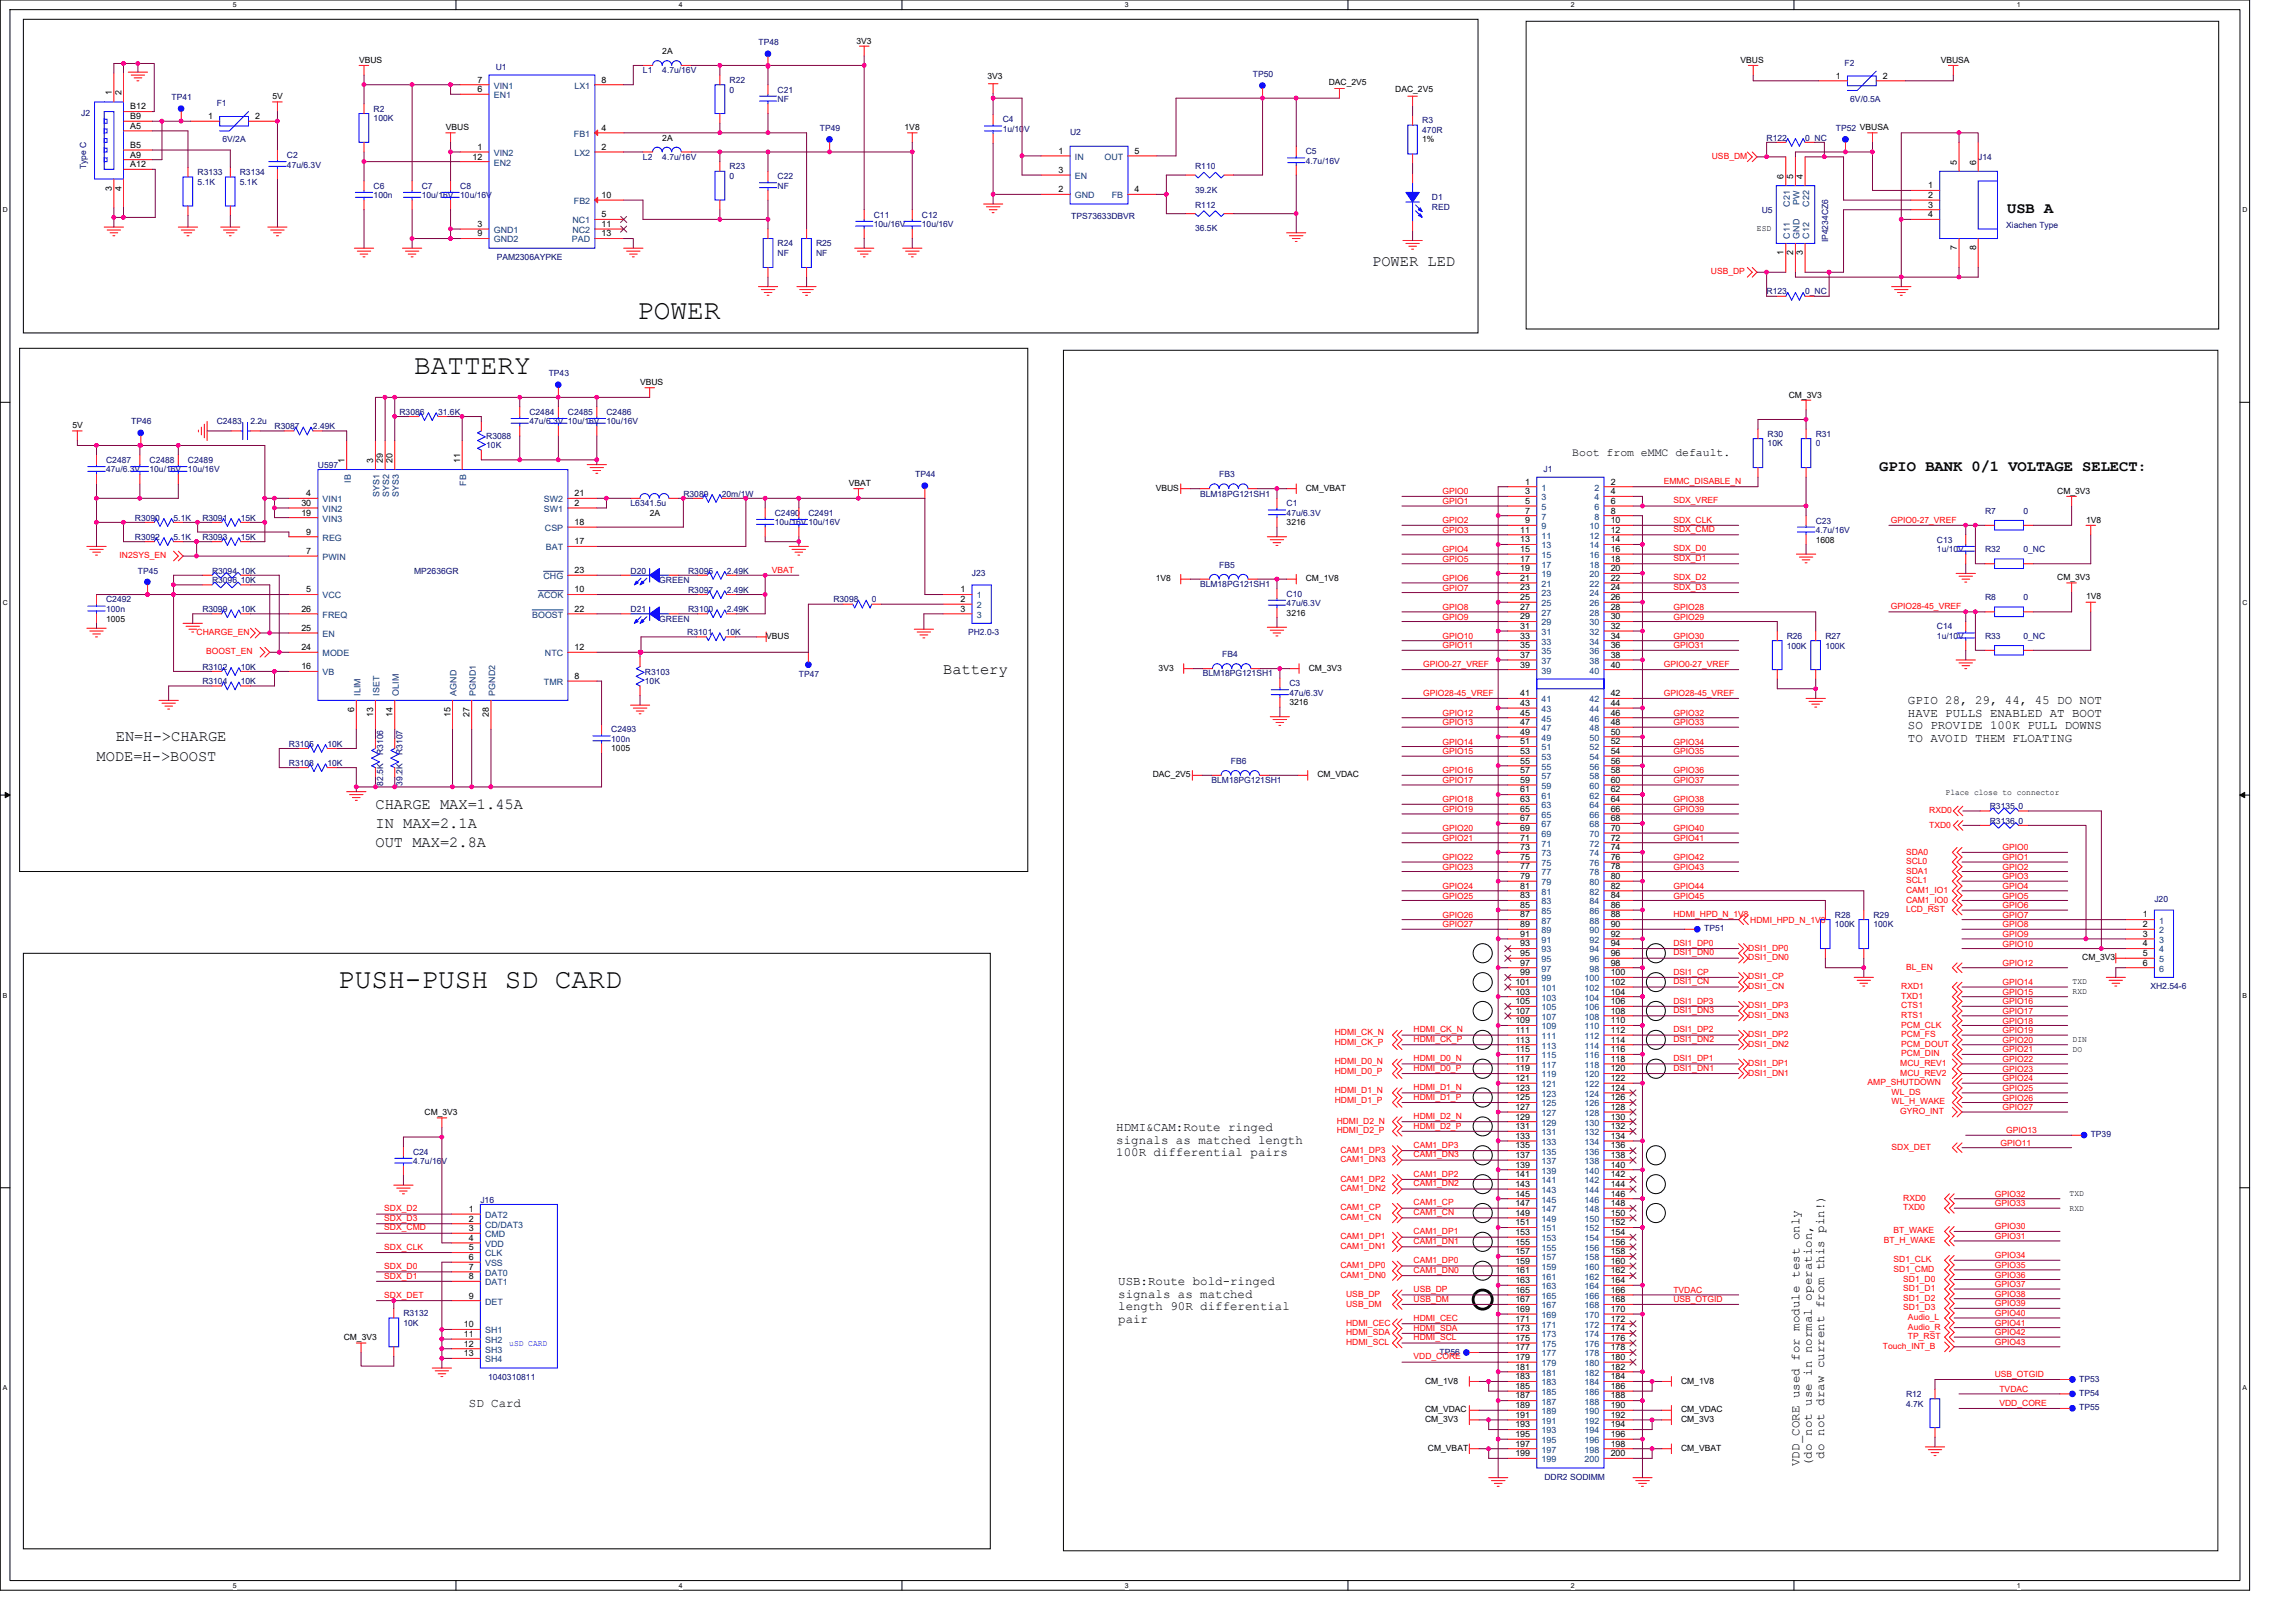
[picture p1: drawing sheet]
<svg xmlns="http://www.w3.org/2000/svg" width="297mm" height="210mm" viewBox="0 0 297 210" stroke-linecap="round" stroke-linejoin="round" font-family="sans-serif">
<defs><g id="words">
<g font-size="3.6">
<text x="82.4" y="41.2">POWER</text>
<text x="53.6" y="48.4">BATTERY</text>
<text x="43.7" y="127.8">PUSH-PUSH SD CARD</text>
</g>
<g font-size="2">
<text x="259.7" y="27.6">USB A</text>
<text x="177.5" y="34.5">POWER LED</text>
<text x="243.1" y="60.9">GPIO BANK 0/1 VOLTAGE SELECT:</text>
<text x="122" y="87.2">Battery</text>
<text x="15" y="95.9">EN=H-&gt;CHARGE</text>
<text x="12.5" y="98.4">MODE=H-&gt;BOOST</text>
<text x="48.6" y="107.1">IN MAX=2.1A</text>
<text x="48.6" y="104.6">CHARGE MAX=1.45A</text>
<text x="48.6" y="109.6">OUT MAX=2.8A</text>
</g>
<g font-size="1.6">
<text x="246.8" y="91.1">GPIO 28, 29, 44, 45 DO NOT</text>
<text x="246.8" y="92.8">HAVE PULLS ENABLED AT BOOT</text>
<text x="246.8" y="94.4">SO PROVIDE 100K PULL DOWNS</text>
<text x="246.8" y="96">TO AVOID THEM FLOATING</text>
<text x="144.4" y="146.4">HDMI&amp;CAM:Route ringed</text>
<text x="144.4" y="148">signals as matched length</text>
<text x="144.4" y="149.6">100R differential pairs</text>
<text x="144.7" y="166.3">USB:Route bold-ringed</text>
<text x="144.7" y="167.9">signals as matched</text>
<text x="144.7" y="169.5">length 90R differential</text>
<text x="144.7" y="171.1">pair</text>
<text x="60.7" y="182">SD Card</text>
<text x="232.8" y="189.7" transform="rotate(-90 232.8 189.7)">VDD_CORE used for module test only</text>
<text x="234.4" y="189.7" transform="rotate(-90 234.4 189.7)">(do not use in normal operation,</text>
<text x="236" y="188.7" transform="rotate(-90 236 188.7)">do not draw current from this pin!)</text>
</g>
<text font-size="1.5" x="203.4" y="59.1">Boot from eMMC default.</text>
<g font-size="1.1" fill="#000080">
<text x="98.1" y="5.9">TP48</text>
<text x="64.1" y="9">U1</text>
<text x="83.2" y="9.5">L1</text>
<text x="85.7" y="9.5">4.7u/16V</text>
<text x="94.4" y="10.7">R22</text>
<text x="94.4" y="12">0</text>
<text x="100.6" y="12">C21</text>
<text x="162.1" y="10">TP50</text>
<text x="238.6" y="8.5">F2</text>
<text x="10.5" y="15">J2</text>
<text x="22.2" y="13">TP41</text>
<text x="28" y="13.7">F1</text>
<text x="48.3" y="14.5">R2</text>
<text x="48.3" y="15.7">100K</text>
<text x="100.6" y="13.2">NF</text>
<text x="106.1" y="17">TP49</text>
<text x="129.7" y="15.8">C4</text>
<text x="129.7" y="17.1">1u/10V</text>
<text x="138.4" y="17.4">U2</text>
<text x="184" y="16">R3</text>
<text x="184" y="17.2">470R</text>
<text x="237.5" y="17">TP52 VBUSA</text>
<text x="239.4" y="13.2">6V/0.5A</text>
<text x="11.1" y="21.9" transform="rotate(-90 11.1 21.9)">Type C</text>
<text x="25.6" y="22.7">R3133</text>
<text x="25.6" y="23.9">5.1K</text>
<text x="28.8" y="18.4">6V/2A</text>
<text x="31" y="22.7">R3134</text>
<text x="31" y="23.9">5.1K</text>
<text x="37.1" y="20.4">C2</text>
<text x="37.1" y="21.7">47u/6.3V</text>
<text x="83.2" y="20.7">L2</text>
<text x="85.7" y="20.7">4.7u/16V</text>
<text x="94.4" y="21.9">R23</text>
<text x="94.4" y="23.2">0</text>
<text x="100.6" y="23.2">C22</text>
<text x="154.6" y="21.9">R110</text>
<text x="168.9" y="19.9">C5</text>
<text x="168.9" y="21.2">4.7u/16V</text>
<text x="228.6" y="18.2">R122</text>
<text x="233.5" y="18.2">0_NC</text>
<text x="255.9" y="20.7">J14</text>
<text x="48.3" y="24.4">C6</text>
<text x="48.3" y="25.7">100n</text>
<text x="54.6" y="24.4">C7</text>
<text x="54.6" y="25.7">10u/16V</text>
<text x="59.5" y="24.4">C8</text>
<text x="59.5" y="25.7">10u/16V</text>
<text x="100.6" y="24.4">NF</text>
<text x="113" y="28.2">C11</text>
<text x="113" y="29.4">10u/16V</text>
<text x="119.3" y="28.2">C12</text>
<text x="119.3" y="29.4">10u/16V</text>
<text x="138.6" y="28.3">TPS73633DBVR</text>
<text x="154.6" y="24.9">39.2K</text>
<text x="154.6" y="26.9">R112</text>
<text x="154.6" y="29.9">36.5K</text>
<text x="185.2" y="25.9">D1</text>
<text x="185.2" y="27.2">RED</text>
<text x="227.9" y="27.5">U5</text>
<text x="259.5" y="29.5">Xiachen Type</text>
<text x="64.3" y="33.6">PAM2306AYPKE</text>
<text x="100.6" y="31.9">R24</text>
<text x="100.6" y="33.1">NF</text>
<text x="105.6" y="31.9">R25</text>
<text x="105.6" y="33.1">NF</text>
<text x="236.5" y="31.4" transform="rotate(-90 236.5 31.4)">IP4234CZ6</text>
<text x="228.6" y="38.1">R123</text>
<text x="233.5" y="38.1">0_NC</text>
<text x="51.7" y="53.7">R3086</text>
<text x="56.7" y="53.7">31.6K</text>
<text x="68.5" y="53.7">C2484</text>
<text x="71" y="48.7">TP43</text>
<text x="73.5" y="53.7">C2485</text>
<text x="78.5" y="53.7">C2486</text>
<text x="13.7" y="59.9">C2487</text>
<text x="17" y="54.9">TP46</text>
<text x="19.3" y="59.9">C2488</text>
<text x="24.3" y="59.9">C2489</text>
<text x="28" y="54.9">C2483</text>
<text x="32.4" y="54.9">2.2u</text>
<text x="35.5" y="55.5">R3087</text>
<text x="40.5" y="55.5">2.49K</text>
<text x="62.9" y="56.8">R3088</text>
<text x="62.9" y="58">10K</text>
<text x="68.5" y="54.9">47u/6.3V 10u/16V</text>
<text x="78.5" y="54.9">10u/16V</text>
<text x="228.7" y="56.5">R30</text>
<text x="228.7" y="57.8">10K</text>
<text x="234.9" y="56.5">R31</text>
<text x="234.9" y="57.8">0</text>
<text x="13.7" y="61.1">47u/6.3V</text>
<text x="19.3" y="61.1">10u/16V</text>
<text x="24.3" y="61.1">10u/16V</text>
<text x="41.1" y="60.5">U597</text>
<text x="81.6" y="65.5">L6341.5u</text>
<text x="88.4" y="64.2">R3089</text>
<text x="93.4" y="64.2">20m/1W</text>
<text x="118.4" y="61.8">TP44</text>
<text x="155.3" y="64.2">BLM18PG121SH1</text>
<text x="157.7" y="61.8">FB3</text>
<text x="166.5" y="65.5">C1</text>
<text x="199.7" y="61">J1</text>
<text x="17.5" y="67.4">R3090</text>
<text x="17.5" y="69.8">R3092</text>
<text x="22.5" y="67.4">5.1K</text>
<text x="22.5" y="69.8">5.1K</text>
<text x="26.2" y="67.4">R3091</text>
<text x="26.2" y="69.8">R3093</text>
<text x="31.2" y="67.4">15K</text>
<text x="31.2" y="69.8">15K</text>
<text x="100.2" y="66.7">C2490</text>
<text x="100.2" y="68">10u/16V 10u/16V</text>
<text x="104.6" y="66.7">C2491</text>
<text x="166.5" y="66.7">47u/6.3V</text>
<text x="234.9" y="67.7">C23</text>
<text x="234.9" y="69">4.7u/16V</text>
<text x="250.6" y="70.2">C13</text>
<text x="250.6" y="71.5">1u/10V</text>
<text x="256.8" y="66.5">R7</text>
<text x="256.8" y="71.5">R32</text>
<text x="261.8" y="71.5">0_NC</text>
<text x="261.8" y="66.5">0</text>
<text x="13.7" y="77.9">C2492</text>
<text x="17.8" y="74.2">TP45</text>
<text x="27.4" y="74.2">R3094 10K</text>
<text x="27.4" y="75.4">R3096 10K</text>
<text x="53.6" y="74.2">MP2636GR</text>
<text x="81.6" y="74.2">D20</text>
<text x="85.3" y="75.4">GREEN</text>
<text x="89" y="76.7">R3097</text>
<text x="89" y="74.2">R3095</text>
<text x="94" y="76.7">2.49K</text>
<text x="94" y="74.2">2.49K</text>
<text x="107.8" y="77.9">R3098</text>
<text x="112.8" y="77.9">0</text>
<text x="125.7" y="74.6">J23</text>
<text x="155.3" y="75.9">BLM18PG121SH1</text>
<text x="157.7" y="73.4">FB5</text>
<text x="166.5" y="77.2">C10</text>
<text x="256.8" y="77.7">R8</text>
<text x="261.8" y="77.7">0</text>
<text x="13.7" y="79.2">100n</text>
<text x="26.2" y="79.2">R3099</text>
<text x="31.2" y="79.2">10K</text>
<text x="81.6" y="79.2">D21</text>
<text x="85.3" y="80.4">GREEN</text>
<text x="88.9" y="82.2">R3101</text>
<text x="89" y="79.2">R3100</text>
<text x="93.9" y="82.2">10K</text>
<text x="94" y="79.2">2.49K</text>
<text x="125.2" y="82.2">PH2.0-3</text>
<text x="166.5" y="78.4">47u/6.3V</text>
<text x="231.2" y="82.7">R26</text>
<text x="231.2" y="83.9">100K</text>
<text x="236.2" y="82.7">R27</text>
<text x="236.2" y="83.9">100K</text>
<text x="250.6" y="81.4">C14</text>
<text x="250.6" y="82.7">1u/10V</text>
<text x="256.8" y="82.7">R33</text>
<text x="261.8" y="82.7">0_NC</text>
<text x="26.2" y="86.7">R3102</text>
<text x="26.2" y="88.5">R3104</text>
<text x="31.2" y="86.7">10K</text>
<text x="31.2" y="88.5">10K</text>
<text x="83.4" y="87.3">R3103</text>
<text x="83.4" y="88.5">10K</text>
<text x="103.4" y="87.7">TP47</text>
<text x="155.6" y="87.5">BLM18PG121SH1</text>
<text x="158.1" y="85">FB4</text>
<text x="166.8" y="88.8">C3</text>
<text x="79.1" y="94.7">C2493</text>
<text x="79.1" y="96">100n</text>
<text x="166.8" y="90">47u/6.3V</text>
<text x="37.4" y="99.1">R3108</text>
<text x="37.4" y="96.6">R3105</text>
<text x="42.4" y="99.1">10K</text>
<text x="42.4" y="96.6">10K</text>
<text x="49.6" y="101.7" transform="rotate(-90 49.6 101.7)">82.5K</text>
<text x="49.6" y="97.7" transform="rotate(-90 49.6 97.7)">R3106</text>
<text x="52.1" y="101.7" transform="rotate(-90 52.1 101.7)">39.2K</text>
<text x="52.1" y="97.7" transform="rotate(-90 52.1 97.7)">R3107</text>
<text x="156.7" y="101.3">BLM18PG121SH1</text>
<text x="159.2" y="98.8">FB6</text>
<text x="257.4" y="104.7">R3135 0</text>
<text x="257.4" y="106.6">R3136 0</text>
<text x="237.4" y="118.8">R28</text>
<text x="237.4" y="120">100K</text>
<text x="242.4" y="118.8">R29</text>
<text x="242.4" y="120">100K</text>
<text x="278.7" y="116.6">J20</text>
<text x="220.5" y="120.5">TP51</text>
<text x="278.2" y="128">XH2.54-6</text>
<text x="53.4" y="149.4">C24</text>
<text x="270.5" y="147.1">TP39</text>
<text x="53.4" y="150.6">4.7u/16V</text>
<text x="62.1" y="155.6">J16</text>
<text x="52.2" y="170.3">R3132</text>
<text x="52.2" y="171.5">10K</text>
<text x="63.1" y="178.5">1040310811</text>
<text x="186.2" y="175.3">TP56</text>
<text x="269" y="178.8">TP53</text>
<text x="246.6" y="180.7">R12</text>
<text x="246.6" y="182">4.7K</text>
<text x="269" y="182.5">TP55</text>
<text x="269" y="180.6">TP54</text>
<text x="199.8" y="191.5">DDR2 SODIMM</text>
</g>
<g font-size="1.1">
<text x="110.8" y="5.6">3V3</text>
<text x="46.5" y="8.1">VBUS</text>
<text x="61.8" y="11.9">6</text>
<text x="61.8" y="10.7">7</text>
<text x="77.8" y="10.7">8</text>
<text x="85.7" y="7">2A</text>
<text x="127.7" y="10.2">3V3</text>
<text x="171.9" y="11">DAC_2V5</text>
<text x="180.5" y="11.9">DAC_2V5</text>
<text x="225.2" y="8.1">VBUS</text>
<text x="237.5" y="10.2">1</text>
<text x="243.6" y="10.2">2</text>
<text x="251.1" y="8.1">VBUSA</text>
<text x="14.5" y="12.3" transform="rotate(-90 14.5 12.3)">1</text>
<text x="15.7" y="12.3" transform="rotate(-90 15.7 12.3)">2</text>
<text x="16.8" y="14.2">B12</text>
<text x="16.8" y="15.4">B9</text>
<text x="16.8" y="16.7">A5</text>
<text x="26.9" y="15.4">1</text>
<text x="33" y="15.4">2</text>
<text x="35.3" y="12.8">5V</text>
<text x="57.7" y="16.8">VBUS</text>
<text x="77.8" y="16.9">4</text>
<text x="117" y="16.8">1V8</text>
<text x="16.8" y="19.1">B5</text>
<text x="16.8" y="20.4">A9</text>
<text x="16.8" y="21.6">A12</text>
<text x="61.1" y="20.6">12</text>
<text x="61.8" y="19.4">1</text>
<text x="77.8" y="19.4">2</text>
<text x="85.7" y="18.2">2A</text>
<text x="136.9" y="19.9">1</text>
<text x="136.9" y="22.4">3</text>
<text x="146.8" y="19.9">5</text>
<text x="184" y="18.4">1%</text>
<text x="230.8" y="23.2" transform="rotate(-90 230.8 23.2)">6</text>
<text x="232" y="23.2" transform="rotate(-90 232 23.2)">5</text>
<text x="233.3" y="23.2" transform="rotate(-90 233.3 23.2)">4</text>
<text x="253.2" y="21.3" transform="rotate(-90 253.2 21.3)">5</text>
<text x="255.6" y="21.3" transform="rotate(-90 255.6 21.3)">6</text>
<text x="14.5" y="24.7" transform="rotate(-90 14.5 24.7)">3</text>
<text x="15.7" y="24.7" transform="rotate(-90 15.7 24.7)">4</text>
<text x="61.8" y="29.4">3</text>
<text x="77.8" y="28.1">5</text>
<text x="77.8" y="29.4">11</text>
<text x="77.8" y="25.6">10</text>
<text x="136.9" y="24.9">2</text>
<text x="146.8" y="24.9">4</text>
<text x="227.3" y="29.9">ESD</text>
<text x="249.4" y="24.4">1</text>
<text x="249.4" y="25.6">2</text>
<text x="249.4" y="26.9">3</text>
<text x="249.4" y="28.1">4</text>
<text x="61.8" y="30.6">9</text>
<text x="77.8" y="30.6">13</text>
<text x="230.8" y="33" transform="rotate(-90 230.8 33)">1</text>
<text x="232" y="33" transform="rotate(-90 232 33)">2</text>
<text x="233.3" y="33" transform="rotate(-90 233.3 33)">3</text>
<text x="253.2" y="32.4" transform="rotate(-90 253.2 32.4)">7</text>
<text x="255.6" y="32.4" transform="rotate(-90 255.6 32.4)">8</text>
<text x="82.8" y="49.8">VBUS</text>
<text x="231.4" y="51.4">CM_3V3</text>
<text x="9.4" y="55.4">5V</text>
<text x="44.6" y="59.9" transform="rotate(-90 44.6 59.9)">1</text>
<text x="48.3" y="59.9" transform="rotate(-90 48.3 59.9)">3</text>
<text x="49.5" y="59.9" transform="rotate(-90 49.5 59.9)">29</text>
<text x="50.8" y="59.9" transform="rotate(-90 50.8 59.9)">20</text>
<text x="59.5" y="59.9" transform="rotate(-90 59.5 59.9)">11</text>
<text x="39" y="65.4">30</text>
<text x="39.6" y="64.2">4</text>
<text x="74.3" y="65.4">2</text>
<text x="74.3" y="64.2">21</text>
<text x="109.8" y="62.9">VBAT</text>
<text x="149.5" y="63.5">VBUS</text>
<text x="168.9" y="63.5">CM_VBAT</text>
<text x="197.3" y="62.7">1</text>
<text x="197.3" y="63.9">3</text>
<text x="197.3" y="65.2">5</text>
<text x="208.4" y="62.7">2</text>
<text x="208.4" y="63.9">4</text>
<text x="208.4" y="65.2">6</text>
<text x="266.1" y="63.9">CM_3V3</text>
<text x="39" y="66.7">19</text>
<text x="39.6" y="69.2">9</text>
<text x="39.6" y="71.7">7</text>
<text x="74.3" y="70.4">17</text>
<text x="74.3" y="67.9">18</text>
<text x="84" y="66.7">2A</text>
<text x="166.5" y="68">3216</text>
<text x="196.7" y="68.9">11</text>
<text x="196.7" y="70.2">13</text>
<text x="196.7" y="71.4">15</text>
<text x="197.3" y="66.4">7</text>
<text x="197.3" y="67.7">9</text>
<text x="208.4" y="66.4">8</text>
<text x="208.4" y="67.7">10</text>
<text x="208.4" y="68.9">12</text>
<text x="208.4" y="70.2">14</text>
<text x="208.4" y="71.4">16</text>
<text x="234.9" y="70.2">1608</text>
<text x="269.9" y="67.6">1V8</text>
<text x="39.6" y="76.6">5</text>
<text x="74.3" y="76.6">10</text>
<text x="74.3" y="74.1">23</text>
<text x="124.2" y="76.6">1</text>
<text x="124.2" y="77.9">2</text>
<text x="149.5" y="75.2">1V8</text>
<text x="168.9" y="75.2">CM_1V8</text>
<text x="196.7" y="72.7">17</text>
<text x="196.7" y="73.9">19</text>
<text x="196.7" y="75.1">21</text>
<text x="196.7" y="76.4">23</text>
<text x="196.7" y="77.6">25</text>
<text x="208.4" y="72.7">18</text>
<text x="208.4" y="73.9">20</text>
<text x="208.4" y="75.1">22</text>
<text x="208.4" y="76.4">24</text>
<text x="208.4" y="77.6">26</text>
<text x="266.1" y="75.1">CM_3V3</text>
<text x="269.9" y="77.6">1V8</text>
<text x="13.7" y="80.4">1005</text>
<text x="39" y="79.1">26</text>
<text x="39" y="81.6">25</text>
<text x="74.3" y="79.1">22</text>
<text x="99.1" y="82.7">VBUS</text>
<text x="124.2" y="79.1">3</text>
<text x="166.5" y="79.7">3216</text>
<text x="196.7" y="78.9">27</text>
<text x="196.7" y="80.1">29</text>
<text x="196.7" y="81.4">31</text>
<text x="196.7" y="82.6">33</text>
<text x="196.7" y="83.9">35</text>
<text x="208.4" y="78.9">28</text>
<text x="208.4" y="80.1">30</text>
<text x="208.4" y="81.4">32</text>
<text x="208.4" y="82.6">34</text>
<text x="208.4" y="83.9">36</text>
<text x="39" y="84.1">24</text>
<text x="39" y="86.6">16</text>
<text x="74.3" y="87.8">8</text>
<text x="74.3" y="84.1">12</text>
<text x="149.9" y="86.8">3V3</text>
<text x="169.3" y="86.8">CM_3V3</text>
<text x="196.7" y="85.1">37</text>
<text x="196.7" y="86.4">39</text>
<text x="208.4" y="85.1">38</text>
<text x="208.4" y="86.4">40</text>
<text x="45.8" y="92.1" transform="rotate(-90 45.8 92.1)">6</text>
<text x="48.3" y="92.8" transform="rotate(-90 48.3 92.8)">13</text>
<text x="50.8" y="92.8" transform="rotate(-90 50.8 92.8)">14</text>
<text x="58.3" y="92.8" transform="rotate(-90 58.3 92.8)">15</text>
<text x="60.7" y="92.8" transform="rotate(-90 60.7 92.8)">27</text>
<text x="63.2" y="92.8" transform="rotate(-90 63.2 92.8)">28</text>
<text x="166.8" y="91.2">3216</text>
<text x="196.7" y="90.1">41</text>
<text x="196.7" y="91.3">43</text>
<text x="196.7" y="92.6">45</text>
<text x="196.7" y="93.8">47</text>
<text x="196.7" y="95.1">49</text>
<text x="208.4" y="90.1">42</text>
<text x="208.4" y="91.3">44</text>
<text x="208.4" y="92.6">46</text>
<text x="208.4" y="93.8">48</text>
<text x="208.4" y="95.1">50</text>
<text x="79.1" y="97.2">1005</text>
<text x="149.1" y="100.6">DAC_2V5</text>
<text x="170.4" y="100.6">CM_VDAC</text>
<text x="196.7" y="96.3">51</text>
<text x="196.7" y="97.6">53</text>
<text x="196.7" y="98.8">55</text>
<text x="196.7" y="100">57</text>
<text x="196.7" y="101.3">59</text>
<text x="208.4" y="96.3">52</text>
<text x="208.4" y="97.6">54</text>
<text x="208.4" y="98.8">56</text>
<text x="208.4" y="100">58</text>
<text x="208.4" y="101.3">60</text>
<text x="196.7" y="102.5">61</text>
<text x="196.7" y="103.8">63</text>
<text x="196.7" y="105">65</text>
<text x="196.7" y="106.3">67</text>
<text x="196.7" y="107.5">69</text>
<text x="208.4" y="102.5">62</text>
<text x="208.4" y="103.8">64</text>
<text x="208.4" y="105">66</text>
<text x="208.4" y="106.3">68</text>
<text x="208.4" y="107.5">70</text>
<text x="251.7" y="102.8">Place close to connector</text>
<text x="196.7" y="108.8">71</text>
<text x="196.7" y="110">73</text>
<text x="196.7" y="111.3">75</text>
<text x="196.7" y="112.5">77</text>
<text x="196.7" y="113.7">79</text>
<text x="208.4" y="108.8">72</text>
<text x="208.4" y="110">74</text>
<text x="208.4" y="111.3">76</text>
<text x="208.4" y="112.5">78</text>
<text x="208.4" y="113.7">80</text>
<text x="196.7" y="115">81</text>
<text x="196.7" y="116.2">83</text>
<text x="196.7" y="117.5">85</text>
<text x="196.7" y="118.7">87</text>
<text x="196.7" y="120">89</text>
<text x="208.4" y="115">82</text>
<text x="208.4" y="116.2">84</text>
<text x="208.4" y="117.5">86</text>
<text x="208.4" y="118.7">88</text>
<text x="208.4" y="120">90</text>
<text x="277.2" y="118.7">1</text>
<text x="277.2" y="120">2</text>
<text x="196.7" y="121.2">91</text>
<text x="196.7" y="122.4">93</text>
<text x="196.7" y="123.7">95</text>
<text x="196.7" y="124.9">97</text>
<text x="208.4" y="121.2">92</text>
<text x="208.4" y="122.4">94</text>
<text x="208.4" y="123.7">96</text>
<text x="208.4" y="124.9">98</text>
<text x="269.4" y="124.2">CM_3V3</text>
<text x="277.2" y="121.2">3</text>
<text x="277.2" y="122.4">4</text>
<text x="277.2" y="123.7">5</text>
<text x="277.2" y="124.9">6</text>
<text x="196" y="127.4">101</text>
<text x="196" y="128.7">103</text>
<text x="196" y="129.9">105</text>
<text x="196" y="131.1">107</text>
<text x="196.7" y="126.2">99</text>
<text x="208.4" y="126.2">100</text>
<text x="208.4" y="127.4">102</text>
<text x="208.4" y="128.7">104</text>
<text x="208.4" y="129.9">106</text>
<text x="208.4" y="131.1">108</text>
<text x="268.1" y="127.4">TXD</text>
<text x="268.1" y="128.6">RXD</text>
<text x="196" y="132.4">109</text>
<text x="196" y="133.6">111</text>
<text x="196" y="134.9">113</text>
<text x="196" y="136.1">115</text>
<text x="196" y="137.4">117</text>
<text x="208.4" y="132.4">110</text>
<text x="208.4" y="133.6">112</text>
<text x="208.4" y="134.9">114</text>
<text x="208.4" y="136.1">116</text>
<text x="208.4" y="137.4">118</text>
<text x="268.1" y="134.8">DIN</text>
<text x="268.1" y="136.1">DO</text>
<text x="196" y="138.6">119</text>
<text x="196" y="139.9">121</text>
<text x="196" y="141.1">123</text>
<text x="196" y="142.4">125</text>
<text x="196" y="143.6">127</text>
<text x="208.4" y="138.6">120</text>
<text x="208.4" y="139.9">122</text>
<text x="208.4" y="141.1">124</text>
<text x="208.4" y="142.4">126</text>
<text x="208.4" y="143.6">128</text>
<text x="54.9" y="144.3">CM_3V3</text>
<text x="196" y="144.8">129</text>
<text x="196" y="146.1">131</text>
<text x="196" y="147.3">133</text>
<text x="196" y="148.6">135</text>
<text x="196" y="149.8">137</text>
<text x="208.4" y="144.8">130</text>
<text x="208.4" y="146.1">132</text>
<text x="208.4" y="147.3">134</text>
<text x="208.4" y="148.6">136</text>
<text x="208.4" y="149.8">138</text>
<text x="196" y="151.1">139</text>
<text x="196" y="152.3">141</text>
<text x="196" y="153.6">143</text>
<text x="196" y="154.8">145</text>
<text x="208.4" y="151.1">140</text>
<text x="208.4" y="152.3">142</text>
<text x="208.4" y="153.6">144</text>
<text x="208.4" y="154.8">146</text>
<text x="267.8" y="154.7">TXD</text>
<text x="60.6" y="156.8">1</text>
<text x="60.6" y="158.1">2</text>
<text x="60.6" y="159.3">3</text>
<text x="60.6" y="160.5">4</text>
<text x="60.6" y="161.8">5</text>
<text x="196" y="156">147</text>
<text x="196" y="157.3">149</text>
<text x="196" y="158.5">151</text>
<text x="196" y="159.8">153</text>
<text x="196" y="161">155</text>
<text x="208.4" y="156">148</text>
<text x="208.4" y="157.3">150</text>
<text x="208.4" y="158.5">152</text>
<text x="208.4" y="159.8">154</text>
<text x="208.4" y="161">156</text>
<text x="267.8" y="156.6">RXD</text>
<text x="60.6" y="163">6</text>
<text x="60.6" y="164.3">7</text>
<text x="60.6" y="165.5">8</text>
<text x="60.6" y="168">9</text>
<text x="196" y="162.3">157</text>
<text x="196" y="163.5">159</text>
<text x="196" y="164.8">161</text>
<text x="196" y="166">163</text>
<text x="196" y="167.3">165</text>
<text x="208.4" y="162.3">158</text>
<text x="208.4" y="163.5">160</text>
<text x="208.4" y="164.8">162</text>
<text x="208.4" y="166">164</text>
<text x="208.4" y="167.3">166</text>
<text x="44.5" y="173.4">CM_3V3</text>
<text x="60" y="171.7">10</text>
<text x="60" y="173">11</text>
<text x="196" y="168.5">167</text>
<text x="196" y="169.7">169</text>
<text x="196" y="171">171</text>
<text x="196" y="172.2">173</text>
<text x="196" y="173.5">175</text>
<text x="208.4" y="168.5">168</text>
<text x="208.4" y="169.7">170</text>
<text x="208.4" y="171">172</text>
<text x="208.4" y="172.2">174</text>
<text x="208.4" y="173.5">176</text>
<text x="60" y="174.2">12</text>
<text x="60" y="175.5">13</text>
<text x="184.4" y="179">CM_1V8</text>
<text x="196" y="174.7">177</text>
<text x="196" y="176">179</text>
<text x="196" y="177.2">181</text>
<text x="196" y="178.5">183</text>
<text x="196" y="179.7">185</text>
<text x="208.4" y="174.7">178</text>
<text x="208.4" y="176">180</text>
<text x="208.4" y="177.2">182</text>
<text x="208.4" y="178.5">184</text>
<text x="208.4" y="179.7">186</text>
<text x="217.5" y="179">CM_1V8</text>
<text x="184.4" y="182.7">CM_VDAC</text>
<text x="184.4" y="184">CM_3V3</text>
<text x="196" y="180.9">187</text>
<text x="196" y="182.2">189</text>
<text x="196" y="183.4">191</text>
<text x="196" y="184.7">193</text>
<text x="196" y="185.9">195</text>
<text x="208.4" y="180.9">188</text>
<text x="208.4" y="182.2">190</text>
<text x="208.4" y="183.4">192</text>
<text x="208.4" y="184.7">194</text>
<text x="208.4" y="185.9">196</text>
<text x="217.5" y="184">CM_3V3</text>
<text x="217.5" y="182.7">CM_VDAC</text>
<text x="184.7" y="187.7">CM_VBAT</text>
<text x="196" y="187.2">197</text>
<text x="196" y="188.4">199</text>
<text x="208.4" y="187.2">198</text>
<text x="208.4" y="188.4">200</text>
<text x="217.5" y="187.7">CM_VBAT</text>
</g>
<g font-size="1.1" fill="#004080">
<text x="63.9" y="11.5">VIN1</text>
<text x="74.3" y="11.5">LX1</text>
<text x="63.9" y="12.7">EN1</text>
<text x="74.2" y="17.7">FB1</text>
<text x="63.9" y="20.2">VIN2</text>
<text x="63.9" y="21.4">EN2</text>
<text x="74.3" y="20.2">LX2</text>
<text x="139.1" y="20.7">IN</text>
<text x="139.1" y="23.2">EN</text>
<text x="142.9" y="20.7">OUT</text>
<text x="74.1" y="28.9">NC1</text>
<text x="74.2" y="26.4">FB2</text>
<text x="139.1" y="25.7">GND</text>
<text x="143.8" y="25.7">FB</text>
<text x="231.6" y="26.7" transform="rotate(-90 231.6 26.7)">C21</text>
<text x="232.8" y="26.5" transform="rotate(-90 232.8 26.5)">PW</text>
<text x="234.1" y="26.7" transform="rotate(-90 234.1 26.7)">C22</text>
<text x="63.9" y="30.1">GND1</text>
<text x="63.9" y="31.4">GND2</text>
<text x="74" y="31.4">PAD</text>
<text x="74.1" y="30.1">NC2</text>
<text x="231.6" y="30.9" transform="rotate(-90 231.6 30.9)">C11</text>
<text x="232.8" y="30.9" transform="rotate(-90 232.8 30.9)">GND</text>
<text x="234.1" y="30.9" transform="rotate(-90 234.1 30.9)">C12</text>
<text x="41.7" y="65">VIN1</text>
<text x="45.4" y="62.4" transform="rotate(-90 45.4 62.4)">IB</text>
<text x="49.1" y="64.3" transform="rotate(-90 49.1 64.3)">SYS1</text>
<text x="50.4" y="64.3" transform="rotate(-90 50.4 64.3)">SYS2</text>
<text x="51.6" y="64.3" transform="rotate(-90 51.6 64.3)">SYS3</text>
<text x="60.3" y="62.8" transform="rotate(-90 60.3 62.8)">FB</text>
<text x="70.4" y="65">SW2</text>
<text x="199.4" y="63.5">1</text>
<text x="199.4" y="64.7">3</text>
<text x="199.4" y="66">5</text>
<text x="206.3" y="63.5">2</text>
<text x="206.3" y="64.7">4</text>
<text x="206.3" y="66">6</text>
<text x="41.7" y="70">REG</text>
<text x="41.7" y="67.5">VIN3</text>
<text x="41.7" y="66.2">VIN2</text>
<text x="70.4" y="66.2">SW1</text>
<text x="70.5" y="68.7">CSP</text>
<text x="70.6" y="71.2">BAT</text>
<text x="199.4" y="67.2">7</text>
<text x="199.4" y="68.5">9</text>
<text x="199.4" y="69.7">11</text>
<text x="199.4" y="71">13</text>
<text x="205.6" y="68.5">10</text>
<text x="205.6" y="69.7">12</text>
<text x="205.6" y="71">14</text>
<text x="206.3" y="67.2">8</text>
<text x="41.7" y="72.5">PWIN</text>
<text x="41.7" y="77.4">VCC</text>
<text x="69.6" y="77.4">ACOK</text>
<text x="70.3" y="74.9">CHG</text>
<text x="126.4" y="77.4">1</text>
<text x="199.4" y="72.2">15</text>
<text x="199.4" y="73.4">17</text>
<text x="199.4" y="74.7">19</text>
<text x="199.4" y="75.9">21</text>
<text x="199.4" y="77.2">23</text>
<text x="205.6" y="72.2">16</text>
<text x="205.6" y="73.4">18</text>
<text x="205.6" y="74.7">20</text>
<text x="205.6" y="75.9">22</text>
<text x="205.6" y="77.2">24</text>
<text x="41.7" y="79.9">FREQ</text>
<text x="41.7" y="82.4">EN</text>
<text x="68.9" y="79.9">BOOST</text>
<text x="126.4" y="78.7">2</text>
<text x="126.4" y="79.9">3</text>
<text x="199.4" y="78.4">25</text>
<text x="199.4" y="79.7">27</text>
<text x="199.4" y="80.9">29</text>
<text x="199.4" y="82.1">31</text>
<text x="199.4" y="83.4">33</text>
<text x="205.6" y="78.4">26</text>
<text x="205.6" y="79.7">28</text>
<text x="205.6" y="80.9">30</text>
<text x="205.6" y="82.1">32</text>
<text x="205.6" y="83.4">34</text>
<text x="41.7" y="84.9">MODE</text>
<text x="41.7" y="87.4">VB</text>
<text x="70.4" y="88.6">TMR</text>
<text x="70.5" y="84.9">NTC</text>
<text x="199.4" y="84.6">35</text>
<text x="199.4" y="85.9">37</text>
<text x="199.4" y="87.1">39</text>
<text x="205.6" y="84.6">36</text>
<text x="205.6" y="85.9">38</text>
<text x="205.6" y="87.1">40</text>
<text x="46.6" y="90" transform="rotate(-90 46.6 90)">ILIM</text>
<text x="49.1" y="90" transform="rotate(-90 49.1 90)">ISET</text>
<text x="51.6" y="90" transform="rotate(-90 51.6 90)">OLIM</text>
<text x="59.1" y="90" transform="rotate(-90 59.1 90)">AGND</text>
<text x="61.5" y="90" transform="rotate(-90 61.5 90)">PGND1</text>
<text x="64" y="90" transform="rotate(-90 64 90)">PGND2</text>
<text x="199.4" y="90.9">41</text>
<text x="199.4" y="92.1">43</text>
<text x="199.4" y="93.4">45</text>
<text x="199.4" y="94.6">47</text>
<text x="199.4" y="95.8">49</text>
<text x="205.6" y="90.9">42</text>
<text x="205.6" y="92.1">44</text>
<text x="205.6" y="93.4">46</text>
<text x="205.6" y="94.6">48</text>
<text x="205.6" y="95.8">50</text>
<text x="199.4" y="97.1">51</text>
<text x="199.4" y="98.3">53</text>
<text x="199.4" y="99.6">55</text>
<text x="199.4" y="100.8">57</text>
<text x="205.6" y="97.1">52</text>
<text x="205.6" y="98.3">54</text>
<text x="205.6" y="99.6">56</text>
<text x="205.6" y="100.8">58</text>
<text x="199.4" y="102.1">59</text>
<text x="199.4" y="103.3">61</text>
<text x="199.4" y="104.6">63</text>
<text x="199.4" y="105.8">65</text>
<text x="199.4" y="107">67</text>
<text x="205.6" y="102.1">60</text>
<text x="205.6" y="103.3">62</text>
<text x="205.6" y="104.6">64</text>
<text x="205.6" y="105.8">66</text>
<text x="205.6" y="107">68</text>
<text x="199.4" y="108.3">69</text>
<text x="199.4" y="109.5">71</text>
<text x="199.4" y="110.8">73</text>
<text x="199.4" y="112">75</text>
<text x="199.4" y="113.3">77</text>
<text x="205.6" y="108.3">70</text>
<text x="205.6" y="109.5">72</text>
<text x="205.6" y="110.8">74</text>
<text x="205.6" y="112">76</text>
<text x="205.6" y="113.3">78</text>
<text x="199.4" y="114.5">79</text>
<text x="199.4" y="115.8">81</text>
<text x="199.4" y="117">83</text>
<text x="199.4" y="118.3">85</text>
<text x="199.4" y="119.5">87</text>
<text x="205.6" y="114.5">80</text>
<text x="205.6" y="115.8">82</text>
<text x="205.6" y="117">84</text>
<text x="205.6" y="118.3">86</text>
<text x="205.6" y="119.5">88</text>
<text x="279.3" y="119.5">1</text>
<text x="199.4" y="120.7">89</text>
<text x="199.4" y="122">91</text>
<text x="199.4" y="123.2">93</text>
<text x="199.4" y="124.5">95</text>
<text x="199.4" y="125.7">97</text>
<text x="205.6" y="120.7">90</text>
<text x="205.6" y="122">92</text>
<text x="205.6" y="123.2">94</text>
<text x="205.6" y="124.5">96</text>
<text x="205.6" y="125.7">98</text>
<text x="279.3" y="120.7">2</text>
<text x="279.3" y="122">3</text>
<text x="279.3" y="123.2">4</text>
<text x="279.3" y="124.5">5</text>
<text x="279.3" y="125.7">6</text>
<text x="199.4" y="127">99</text>
<text x="199.4" y="128.2">101</text>
<text x="199.4" y="129.5">103</text>
<text x="199.4" y="130.7">105</text>
<text x="199.4" y="131.9">107</text>
<text x="205" y="127">100</text>
<text x="205" y="128.2">102</text>
<text x="205" y="129.5">104</text>
<text x="205" y="130.7">106</text>
<text x="205" y="131.9">108</text>
<text x="199.4" y="133.2">109</text>
<text x="199.4" y="134.4">111</text>
<text x="199.4" y="135.7">113</text>
<text x="199.4" y="136.9">115</text>
<text x="205" y="133.2">110</text>
<text x="205" y="134.4">112</text>
<text x="205" y="135.7">114</text>
<text x="205" y="136.9">116</text>
<text x="199.4" y="138.2">117</text>
<text x="199.4" y="139.4">119</text>
<text x="199.4" y="140.7">121</text>
<text x="199.4" y="141.9">123</text>
<text x="199.4" y="143.2">125</text>
<text x="205" y="138.2">118</text>
<text x="205" y="139.4">120</text>
<text x="205" y="140.7">122</text>
<text x="205" y="141.9">124</text>
<text x="205" y="143.2">126</text>
<text x="199.4" y="144.4">127</text>
<text x="199.4" y="145.6">129</text>
<text x="199.4" y="146.9">131</text>
<text x="199.4" y="148.1">133</text>
<text x="199.4" y="149.4">135</text>
<text x="205" y="144.4">128</text>
<text x="205" y="145.6">130</text>
<text x="205" y="146.9">132</text>
<text x="205" y="148.1">134</text>
<text x="205" y="149.4">136</text>
<text x="199.4" y="150.6">137</text>
<text x="199.4" y="151.8">139</text>
<text x="199.4" y="153.1">141</text>
<text x="199.4" y="154.3">143</text>
<text x="199.4" y="155.6">145</text>
<text x="205" y="150.6">138</text>
<text x="205" y="151.8">140</text>
<text x="205" y="153.1">142</text>
<text x="205" y="154.3">144</text>
<text x="205" y="155.6">146</text>
<text x="62.8" y="157.6">DAT2</text>
<text x="62.8" y="158.8">CD/DAT3</text>
<text x="62.8" y="160.1">CMD</text>
<text x="62.8" y="161.3">VDD</text>
<text x="199.4" y="156.8">147</text>
<text x="199.4" y="158.1">149</text>
<text x="199.4" y="159.3">151</text>
<text x="199.4" y="160.6">153</text>
<text x="199.4" y="161.8">155</text>
<text x="205" y="156.8">148</text>
<text x="205" y="158.1">150</text>
<text x="205" y="159.3">152</text>
<text x="205" y="160.6">154</text>
<text x="205" y="161.8">156</text>
<text x="62.8" y="162.6">CLK</text>
<text x="62.8" y="163.8">VSS</text>
<text x="62.8" y="165.1">DAT0</text>
<text x="62.8" y="166.3">DAT1</text>
<text x="199.4" y="163">157</text>
<text x="199.4" y="164.3">159</text>
<text x="199.4" y="165.5">161</text>
<text x="199.4" y="166.8">163</text>
<text x="205" y="163">158</text>
<text x="205" y="164.3">160</text>
<text x="205" y="165.5">162</text>
<text x="205" y="166.8">164</text>
<text x="62.8" y="168.8">DET</text>
<text x="62.8" y="172.5">SH1</text>
<text x="62.8" y="173.8">SH2</text>
<text x="199.4" y="168">165</text>
<text x="199.4" y="169.3">167</text>
<text x="199.4" y="170.5">169</text>
<text x="199.4" y="171.8">171</text>
<text x="199.4" y="173">173</text>
<text x="205" y="168">166</text>
<text x="205" y="169.3">168</text>
<text x="205" y="170.5">170</text>
<text x="205" y="171.8">172</text>
<text x="205" y="173">174</text>
<text x="62.8" y="175">SH3</text>
<text x="62.8" y="176.3">SH4</text>
<text x="199.4" y="174.3">175</text>
<text x="199.4" y="175.5">177</text>
<text x="199.4" y="176.7">179</text>
<text x="199.4" y="178">181</text>
<text x="199.4" y="179.2">183</text>
<text x="205" y="174.3">176</text>
<text x="205" y="175.5">178</text>
<text x="205" y="176.7">180</text>
<text x="205" y="178">182</text>
<text x="205" y="179.2">184</text>
<text x="199.4" y="180.5">185</text>
<text x="199.4" y="181.7">187</text>
<text x="199.4" y="183">189</text>
<text x="199.4" y="184.2">191</text>
<text x="199.4" y="185.5">193</text>
<text x="205" y="180.5">186</text>
<text x="205" y="181.7">188</text>
<text x="205" y="183">190</text>
<text x="205" y="184.2">192</text>
<text x="205" y="185.5">194</text>
<text x="199.4" y="186.7">195</text>
<text x="199.4" y="187.9">197</text>
<text x="199.4" y="189.2">199</text>
<text x="205" y="186.7">196</text>
<text x="205" y="187.9">198</text>
<text x="205" y="189.2">200</text>
</g>
<g font-size="1.1" fill="#f00">
<text x="221.5" y="20.6">USB_DM</text>
<text x="221.3" y="35.5">USB_DP</text>
<text x="186.6" y="64">GPIO0</text>
<text x="186.6" y="65.2">GPIO1</text>
<text x="215.2" y="62.6">EMMC_DISABLE_N</text>
<text x="216.5" y="65.1">SDX_VREF</text>
<text x="186.6" y="67.7">GPIO2</text>
<text x="186.6" y="68.9">GPIO3</text>
<text x="186.6" y="71.4">GPIO4</text>
<text x="216.5" y="68.8">SDX_CMD</text>
<text x="216.5" y="67.6">SDX_CLK</text>
<text x="216.5" y="71.3">SDX_D0</text>
<text x="244.6" y="67.6">GPIO0-27_VREF</text>
<text x="15.5" y="72.2">IN2SYS_EN</text>
<text x="99.9" y="74.2">VBAT</text>
<text x="186.6" y="72.7">GPIO5</text>
<text x="186.6" y="75.2">GPIO6</text>
<text x="186.6" y="76.4">GPIO7</text>
<text x="216.5" y="72.6">SDX_D1</text>
<text x="216.5" y="75.1">SDX_D2</text>
<text x="216.5" y="76.3">SDX_D3</text>
<text x="25.4" y="82.2">CHARGE_EN</text>
<text x="186.6" y="80.2">GPIO9</text>
<text x="186.6" y="78.9">GPIO8</text>
<text x="186.6" y="82.6">GPIO10</text>
<text x="186.6" y="83.9">GPIO11</text>
<text x="216.5" y="82.6">GPIO30</text>
<text x="216.5" y="83.9">GPIO31</text>
<text x="216.5" y="78.9">GPIO28</text>
<text x="216.5" y="80.2">GPIO29</text>
<text x="244.6" y="78.8">GPIO28-45_VREF</text>
<text x="26.7" y="84.7">BOOST_EN</text>
<text x="184.1" y="86.3">GPIO0-27_VREF</text>
<text x="215.2" y="86.3">GPIO0-27_VREF</text>
<text x="184.1" y="90">GPIO28-45_VREF</text>
<text x="186.6" y="92.6">GPIO12</text>
<text x="186.6" y="93.8">GPIO13</text>
<text x="215.2" y="90">GPIO28-45_VREF</text>
<text x="216.5" y="92.6">GPIO32</text>
<text x="216.5" y="93.8">GPIO33</text>
<text x="186.6" y="96.3">GPIO14</text>
<text x="186.6" y="97.6">GPIO15</text>
<text x="186.6" y="100.1">GPIO16</text>
<text x="186.6" y="101.3">GPIO17</text>
<text x="216.5" y="96.3">GPIO34</text>
<text x="216.5" y="100.1">GPIO36</text>
<text x="216.5" y="101.3">GPIO37</text>
<text x="216.5" y="97.6">GPIO35</text>
<text x="186.6" y="107.5">GPIO20</text>
<text x="186.6" y="103.8">GPIO18</text>
<text x="186.6" y="105.1">GPIO19</text>
<text x="216.5" y="103.8">GPIO38</text>
<text x="216.5" y="105.1">GPIO39</text>
<text x="216.5" y="107.5">GPIO40</text>
<text x="249.6" y="105.2">RXD0</text>
<text x="249.6" y="107.1">TXD0</text>
<text x="186.6" y="111.3">GPIO22</text>
<text x="186.6" y="112.5">GPIO23</text>
<text x="186.6" y="108.8">GPIO21</text>
<text x="216.5" y="111.3">GPIO42</text>
<text x="216.5" y="112.5">GPIO43</text>
<text x="216.5" y="108.8">GPIO41</text>
<text x="246.6" y="113">SDA1</text>
<text x="246.6" y="110.6">SDA0</text>
<text x="246.6" y="111.8">SCL0</text>
<text x="259.1" y="110">GPIO0</text>
<text x="259.1" y="111.3">GPIO1</text>
<text x="259.1" y="112.5">GPIO2</text>
<text x="259.1" y="113.7">GPIO3</text>
<text x="186.6" y="115">GPIO24</text>
<text x="186.6" y="116.2">GPIO25</text>
<text x="186.6" y="120">GPIO27</text>
<text x="186.6" y="118.7">GPIO26</text>
<text x="216.5" y="118.6">HDMI_HPD_N_1V8</text>
<text x="216.5" y="115">GPIO44</text>
<text x="216.5" y="116.2">GPIO45</text>
<text x="226.4" y="119.4">HDMI_HPD_N_1V8</text>
<text x="246.6" y="114.3">SCL1</text>
<text x="246.6" y="115.5">CAM1_IO1</text>
<text x="246.6" y="116.8">CAM1_IO0</text>
<text x="246.6" y="118">LCD_RST</text>
<text x="259.1" y="116.2">GPIO5</text>
<text x="259.1" y="115">GPIO4</text>
<text x="259.1" y="117.5">GPIO6</text>
<text x="259.1" y="118.7">GPIO7</text>
<text x="259.1" y="120">GPIO8</text>
<text x="216.5" y="122.4">DSI1_DP0</text>
<text x="216.5" y="123.6">DSI1_DN0</text>
<text x="226.2" y="123">DSI1_DP0</text>
<text x="226.2" y="124.2">DSI1_DN0</text>
<text x="246.6" y="125.5">BL_EN</text>
<text x="259.1" y="122.5">GPIO10</text>
<text x="259.1" y="124.9">GPIO12</text>
<text x="259.1" y="121.2">GPIO9</text>
<text x="216.5" y="129.8">DSI1_DP3</text>
<text x="216.5" y="131.1">DSI1_DN3</text>
<text x="216.5" y="126.1">DSI1_CP</text>
<text x="216.5" y="127.3">DSI1_CN</text>
<text x="226.2" y="126.7">DSI1_CP</text>
<text x="226.2" y="128">DSI1_CN</text>
<text x="226.2" y="130.5">DSI1_DP3</text>
<text x="226.2" y="131.7">DSI1_DN3</text>
<text x="246" y="129.2">TXD1</text>
<text x="246" y="128">RXD1</text>
<text x="246" y="130.5">CTS1</text>
<text x="246" y="131.7">RTS1</text>
<text x="259.1" y="127.4">GPIO14</text>
<text x="259.1" y="128.7">GPIO15</text>
<text x="259.1" y="129.9">GPIO16</text>
<text x="259.1" y="131.2">GPIO17</text>
<text x="172.7" y="133.9">HDMI_CK_N</text>
<text x="172.7" y="135.2">HDMI_CK_P</text>
<text x="172.7" y="137.7">HDMI_D0_N</text>
<text x="182.9" y="134.8">HDMI_CK_P</text>
<text x="182.9" y="133.6">HDMI_CK_N</text>
<text x="182.9" y="137.3">HDMI_D0_N</text>
<text x="216.5" y="137.3">DSI1_DP1</text>
<text x="216.5" y="134.8">DSI1_DN2</text>
<text x="216.5" y="133.6">DSI1_DP2</text>
<text x="226.2" y="134.2">DSI1_DP2</text>
<text x="226.2" y="135.4">DSI1_DN2</text>
<text x="226.2" y="137.9">DSI1_DP1</text>
<text x="245.8" y="137.9">MCU_REV1</text>
<text x="246" y="132.9">PCM_CLK</text>
<text x="246" y="134.2">PCM_FS</text>
<text x="246" y="135.4">PCM_DOUT</text>
<text x="246" y="136.7">PCM_DIN</text>
<text x="259.1" y="134.9">GPIO20</text>
<text x="259.1" y="137.4">GPIO22</text>
<text x="259.1" y="132.4">GPIO18</text>
<text x="259.1" y="133.7">GPIO19</text>
<text x="259.1" y="136.2">GPIO21</text>
<text x="172.7" y="138.9">HDMI_D0_P</text>
<text x="172.7" y="141.4">HDMI_D1_N</text>
<text x="172.7" y="142.7">HDMI_D1_P</text>
<text x="182.9" y="138.5">HDMI_D0_P</text>
<text x="182.9" y="142.3">HDMI_D1_P</text>
<text x="182.9" y="141">HDMI_D1_N</text>
<text x="216.5" y="138.5">DSI1_DN1</text>
<text x="226.2" y="139.2">DSI1_DN1</text>
<text x="241.6" y="140.4">AMP_SHUTDOWN</text>
<text x="244.7" y="141.7">WL_DS</text>
<text x="244.7" y="142.9">WL_H_WAKE</text>
<text x="245.8" y="139.2">MCU_REV2</text>
<text x="259.1" y="138.6">GPIO23</text>
<text x="259.1" y="139.9">GPIO24</text>
<text x="259.1" y="141.1">GPIO25</text>
<text x="259.1" y="143.6">GPIO27</text>
<text x="259.1" y="142.4">GPIO26</text>
<text x="172.9" y="145.4">HDMI_D2_N</text>
<text x="172.9" y="146.6">HDMI_D2_P</text>
<text x="173.4" y="149.1">CAM1_DP3</text>
<text x="182.9" y="146">HDMI_D2_P</text>
<text x="182.9" y="144.8">HDMI_D2_N</text>
<text x="182.9" y="148.5">CAM1_DP3</text>
<text x="182.9" y="149.7">CAM1_DN3</text>
<text x="244.7" y="148.8">SDX_DET</text>
<text x="245.8" y="144.1">GYRO_INT</text>
<text x="258.8" y="148.2">GPIO11</text>
<text x="259.5" y="146.6">GPIO13</text>
<text x="173.4" y="150.4">CAM1_DN3</text>
<text x="173.4" y="152.9">CAM1_DP2</text>
<text x="173.4" y="154.1">CAM1_DN2</text>
<text x="182.9" y="152.2">CAM1_DP2</text>
<text x="182.9" y="153.5">CAM1_DN2</text>
<text x="182.9" y="156">CAM1_CP</text>
<text x="246.2" y="155.3">RXD0</text>
<text x="258.1" y="154.8">GPIO32</text>
<text x="49.7" y="156.7">SDX_D2</text>
<text x="49.7" y="158">SDX_D3</text>
<text x="49.7" y="159.2">SDX_CMD</text>
<text x="49.7" y="161.7">SDX_CLK</text>
<text x="173.4" y="156.6">CAM1_CP</text>
<text x="173.4" y="157.8">CAM1_CN</text>
<text x="173.4" y="160.3">CAM1_DP1</text>
<text x="173.4" y="161.6">CAM1_DN1</text>
<text x="182.9" y="157.2">CAM1_CN</text>
<text x="182.9" y="159.7">CAM1_DP1</text>
<text x="182.9" y="161">CAM1_DN1</text>
<text x="243.7" y="160.8">BT_H_WAKE</text>
<text x="245" y="159.6">BT_WAKE</text>
<text x="246.2" y="156.6">TXD0</text>
<text x="258.1" y="159.1">GPIO30</text>
<text x="258.1" y="160.3">GPIO31</text>
<text x="258.1" y="156.1">GPIO33</text>
<text x="49.7" y="164.2">SDX_D0</text>
<text x="49.7" y="165.4">SDX_D1</text>
<text x="49.7" y="167.9">SDX_DET</text>
<text x="173.4" y="164.1">CAM1_DP0</text>
<text x="173.4" y="165.3">CAM1_DN0</text>
<text x="174.2" y="167.8">USB_DP</text>
<text x="182.9" y="167.2">USB_DP</text>
<text x="182.9" y="164.7">CAM1_DN0</text>
<text x="182.9" y="163.4">CAM1_DP0</text>
<text x="216.5" y="167.3">TVDAC</text>
<text x="245" y="164.6">SD1_CMD</text>
<text x="245" y="163.3">SD1_CLK</text>
<text x="246.2" y="165.8">SD1_D0</text>
<text x="246.2" y="167">SD1_D1</text>
<text x="258.1" y="162.8">GPIO34</text>
<text x="258.1" y="165.3">GPIO36</text>
<text x="258.1" y="166.5">GPIO37</text>
<text x="258.1" y="164">GPIO35</text>
<text x="258.1" y="167.8">GPIO38</text>
<text x="174.2" y="169">USB_DM</text>
<text x="174.2" y="171.5">HDMI_CEC</text>
<text x="174.2" y="172.8">HDMI_SDA</text>
<text x="182.9" y="170.9">HDMI_CEC</text>
<text x="182.9" y="172.1">HDMI_SDA</text>
<text x="182.9" y="173.4">HDMI_SCL</text>
<text x="182.9" y="168.4">USB_DM</text>
<text x="216.5" y="168.4">USB_OTGID</text>
<text x="246.2" y="168.3">SD1_D2</text>
<text x="246.2" y="169.5">SD1_D3</text>
<text x="246.8" y="170.8">Audio_L</text>
<text x="246.8" y="172">Audio_R</text>
<text x="246.8" y="173.3">TP_RST</text>
<text x="258.1" y="169">GPIO39</text>
<text x="258.1" y="172.7">GPIO42</text>
<text x="258.1" y="174">GPIO43</text>
<text x="258.1" y="170.3">GPIO40</text>
<text x="258.1" y="171.5">GPIO41</text>
<text x="174.2" y="174">HDMI_SCL</text>
<text x="182.9" y="175.9">VDD_CORE</text>
<text x="243.6" y="174.5">Touch_INT_B</text>
<text x="258.1" y="178.1">USB_OTGID</text>
<text x="258.7" y="180.1">TVDAC</text>
<text x="258.7" y="181.9">VDD_CORE</text>
</g>
<text font-size="1.1" fill="#00f" x="65.9" y="174.2">uSD CARD</text>
<g font-size=".9">
<text x="30.1" y="1">5</text>
<text x="87.8" y="1">4</text>
<text x="145.5" y="1">3</text>
<text x="203.2" y="1">2</text>
<text x="260.9" y="1">1</text>
<text x=".4" y="27.5">D</text>
<text x="290.1" y="27.5">D</text>
<text x=".4" y="78.3">C</text>
<text x="290.1" y="78.3">C</text>
<text x=".4" y="129.1">B</text>
<text x="290.1" y="129.1">B</text>
<text x=".4" y="179.9">A</text>
<text x="290.1" y="179.9">A</text>
<text x="30.1" y="205.4">5</text>
<text x="87.8" y="205.4">4</text>
<text x="145.5" y="205.4">3</text>
<text x="203.2" y="205.4">2</text>
<text x="260.9" y="205.4">1</text>
</g>
</g></defs>
<path d="M0 0h291v205.7h-291zM1.3 1.2h288.5v203.3h-288.5z" fill="none" stroke="#000" stroke-width=".13"/>
<g fill="#fff">
<path d="M30.1 .1h.5v1h-.5z"/>
<path d="M30.1 204.6h.5v1h-.5z"/>
</g>
<path d="M59 0v1.2M59 204.5v1.2" fill="none" stroke="#000" stroke-width=".13"/>
<g fill="#fff">
<path d="M87.8 .1h.5v1h-.5z"/>
<path d="M87.8 204.6h.5v1h-.5z"/>
</g>
<path d="M116.7 0v1.2M116.7 204.5v1.2" fill="none" stroke="#000" stroke-width=".13"/>
<g fill="#fff">
<path d="M145.5 .1h.5v1h-.5z"/>
<path d="M145.5 204.6h.5v1h-.5z"/>
</g>
<path d="M174.4 0v1.2M174.4 204.5v1.2" fill="none" stroke="#000" stroke-width=".13"/>
<g fill="#fff">
<path d="M203.2 .1h.5v1h-.5z"/>
<path d="M203.2 204.6h.5v1h-.5z"/>
</g>
<path d="M232.1 0v1.2M232.1 204.5v1.2" fill="none" stroke="#000" stroke-width=".13"/>
<g fill="#fff">
<path d="M260.9 .1h.5v1h-.5z"/>
<path d="M260.9 204.6h.5v1h-.5z"/>
<path d="M.4 26.6h.6v1h-.6z"/>
<path d="M290.1 26.6h.6v1h-.6z"/>
<path d="M.4 77.4h.6v1h-.6z"/>
<path d="M290.1 77.4h.6v1h-.6z"/>
</g>
<path d="M0 52h1.3M289.8 52h1.2" fill="none" stroke="#000" stroke-width=".13"/>
<g fill="#fff">
<path d="M.4 128.3h.5v1h-.5z"/>
<path d="M290.1 128.3h.6v1h-.6z"/>
</g>
<path d="M0 102.9h1.3M289.8 102.9h1.2" fill="none" stroke="#000" stroke-width=".13"/>
<path d="M.7 102.5l.6 .4-.6 .3zM289.8 102.9l.6-.4v.7z" fill="#000" stroke="#000" stroke-width=".13"/>
<g fill="#fff">
<path d="M.4 179.1h.5v1h-.5z"/>
<path d="M290.1 179.1h.6v1h-.6z"/>
</g>
<g fill="none" stroke="#000" stroke-width=".13">
<path d="M3 2.5h188.2v40.6h-188.2zM197.4 2.8h89.6v39.8h-89.6zM2.5 45.1h130.5v67.7h-130.5zM137.6 45.3h149.3v155.3h-149.3zM3 123.3h125.1v77.1h-125.1zM0 153.7h1.3M289.8 153.7h1.2"/>
<circle cx="191.8" cy="130.8" r="1.24"/>
<circle cx="191.8" cy="123.3" r="1.24"/>
<circle cx="191.8" cy="138.3" r="1.24"/>
<circle cx="191.8" cy="134.5" r="1.23"/>
<circle cx="191.8" cy="127.1" r="1.23"/>
<circle cx="214.2" cy="138.3" r="1.23"/>
<circle cx="214.2" cy="123.3" r="1.23"/>
<circle cx="214.2" cy="130.8" r="1.23"/>
<circle cx="214.2" cy="134.5" r="1.23"/>
<circle cx="214.2" cy="127.1" r="1.23"/>
<circle cx="191.8" cy="156.9" r="1.24"/>
<circle cx="191.8" cy="149.5" r="1.24"/>
<circle cx="191.8" cy="142" r="1.24"/>
<circle cx="191.8" cy="145.7" r="1.23"/>
<circle cx="191.8" cy="153.2" r="1.23"/>
<circle cx="214.2" cy="156.9" r="1.23"/>
<circle cx="214.2" cy="149.5" r="1.23"/>
<circle cx="214.2" cy="153.2" r="1.23"/>
<circle cx="191.8" cy="160.7" r="1.24"/>
<circle cx="191.8" cy="164.4" r="1.23"/>
</g>
<circle cx="191.8" cy="168.1" r="1.24" fill="none" stroke="#000" stroke-width=".36"/>
<g fill="none" stroke="#f00" stroke-width=".13">
<path d="M14.7 9.5v3.7M16 14.4h3.7M16 15.7h3.7M16 16.9h3.7M16 19.4h3.7M16 9.5v3.7M16.6 9.3h2.5M17 9.7h1.7M17.4 10.1h.9M17.7 10.5h.3M23.4 14.4v1.3M24.7 15.7h3.7"/>
<path d="M32.1 15.7h3.8M35.3 13.2h1.2M35.9 13.2v1.2M35.9 19.4v1.3M46.5 8.5h1.2M47.1 8.5v1.2M47.1 18.4v1.3M47.1 13.4v1.3M57.7 17.2h1.2M58.3 17.2v1.2M59.5 19.7h3.8M59.5 12.2h3.8"/>
<path d="M59.5 11h3.8M77 19.7h3.7M77 17.2h3.7M77 11h3.7M83.2 19.7h1.2M83.2 8.5h1.2M88.2 19.7h1.2M88.2 8.5h1.2M93.1 14.7v1.2M93.1 9.7v1.3M99.4 11v1.2M99.4 13.4v1.3"/>
<path d="M99.4 7.3v1.3M107.3 18.4v1.3M111.2 6h1.2M111.8 6v1.2M117.4 17.2h1.3M118 17.2v1.2M127.9 10.8h1.2M128.5 10.8v1.3M128.5 14.8v1.3M128.5 17.3v1.2M163.3 11.5v1.2M167.7 18.9v1.3"/>
<path d="M172.7 11.5h1.2M173.3 11.5v1.2M182.1 12.4h1.3M182.7 12.4v1.3M182.7 19.9v1.3M182.7 14.9v1.3M226.1 19.7l.6 .6-.6 .6M226.2 8.5h1.2M226.7 19.7l.6 .6-.6 .6M226.8 8.5v1.2M229.8 18.4h1.2M233.5 18.4h1.3"/>
<path d="M235.3 10.5h3.7M238.8 18.4v1.3M241.6 17.2h1.3M242.2 17.2v1.2M242.7 10.5h3.8M252.1 8.5h1.2M252.7 8.5v1.2M253.4 18.4v3.8M255.9 18.4v3.8M13.5 29.4h2.5M13.9 29.8h1.7M14.2 30.1h1"/>
<path d="M14.6 30.5h.3M14.7 23.2v3.7M16 20.7h3.7M16 23.2v3.7M16 21.9h3.7M23.1 29.4h2.5M23.4 29.8h1.8M23.8 30.1h1M24.2 30.5h.2M24.3 26.6v1.3M24.3 21.7v1.2M28.6 29.4h2.4"/>
<path d="M28.9 29.8h1.8M29.3 30.1h1M29.7 30.5h.2M29.8 26.6v1.3M29.8 21.7v1.2M34.6 29.4h2.5M35 29.8h1.8M35.4 30.1h1M35.8 30.5h.2M35.9 21.9v1.3M45.8 32.1h2.5M46.2 32.5h1.8"/>
<path d="M46.6 32.9h1M47 33.2h.2M47.1 23.4v1.2M47.1 25.9v1.2M52.1 32.1h2.5M52.4 32.5h1.8M52.8 32.9h1M53.2 33.2h.2M53.3 23.4v1.2M53.3 25.9v1.2M58.3 23.4v1.2M58.3 25.9v1.2"/>
<path d="M59.5 29.6h3.8M59.5 30.9h3.8M59.5 20.9h3.8M77 28.4h3.7M77 25.9h3.7M77 29.6h3.7M77 30.9h3.7M80.7 32.1h2.5M81.1 32.5h1.7M81.4 32.9h1M81.8 33.2h.3M93.1 25.9v1.2"/>
<path d="M93.1 20.9v1.3M98.1 37.1h2.5M98.5 37.5h1.7M98.9 37.8h1M99.2 38.2h.3M99.4 34.6v1.3M99.4 29.6v1.3M99.4 22.2v1.2M99.4 24.6v1.3M103.1 37.1h2.5M103.5 37.5h1.7M103.8 37.8h1"/>
<path d="M104.2 38.2h.3M104.3 34.6v1.3M104.3 29.6v1.3M110.6 32.1h2.4M110.9 32.5h1.8M111.3 32.9h1M111.7 33.2h.2M111.8 27.1v1.3M111.8 29.6v1.3M116.8 32.1h2.5M117.2 32.5h1.7M117.5 32.9h1"/>
<path d="M117.9 33.2h.2M118 27.1v1.3M118 29.6v1.3M127.3 26.4h2.4M127.6 26.8h1.8M128 27.1h1M128.4 27.5h.2M134.7 20.2h3.7M134.7 22.6h3.7M134.7 25.1h3.7M145.9 20.2h3.7M145.9 25.1h3.7"/>
<path d="M153.4 22.6h1.2M153.4 27.6h1.2M158.4 22.6h1.2M158.4 27.6h1.2M166.5 30.1h2.4M166.8 30.5h1.8M167.2 30.9h1M167.6 31.2h.2M167.7 21.4v1.2M181.5 31.1h2.5M181.9 31.5h1.7M182.3 31.9h1"/>
<path d="M182.6 32.2h.3M182.7 22.4v1.2M182.7 28.6v1.3M226.1 34.6l.6 .6-.6 .7M226.7 34.6l.6 .6-.6 .7M229.8 38.3h1.2M231 31.5v3.7M231 20.3v3.7M232.3 31.5v3.7M232.3 20.3v3.7M233.5 38.3h1.3M233.5 31.5v3.7"/>
<path d="M233.5 20.3v3.7M244.7 37.1h2.5M245.1 37.5h1.7M245.5 37.8h1M245.8 38.2h.3M247.2 24.6h3.7M247.2 25.9h3.7M247.2 27.1h3.7M247.2 28.4h3.7M253.4 30.9v3.7M255.9 30.9v3.7M9.4 55.8h1.2"/>
<path d="M10 55.8v1.2M12.5 58.9v1.2M18.1 58.9v1.2M18.2 56.4v1.2M23.1 58.9v1.2M25.7 55.6v.3M26.1 55.3v1M26.4 54.9v1.7M26.8 54.5v2.5M29.9 55.8h1.3M32.4 55.8h1.3M36.8 55.8h1.2"/>
<path d="M40.5 55.8h1.2M44.8 57v3.7M48.6 57v3.7M49.8 57v3.7M51.1 57v3.7M52.9 53.9h1.3M56.7 53.9h1.2M59.8 57v3.7M62.3 58.3v1.2M62.3 54.5v1.3M67.2 52.6v1.3M67.2 55.1v1.3"/>
<path d="M72.2 50.2v1.2M72.2 52.6v1.3M72.2 55.1v1.3M77.2 52.6v1.3M77.2 55.1v1.3M83.4 50.2h1.3M84 50.2v1.2M227.4 55.5v1.2M233 51.8h1.3M233.7 51.8v1.2M233.7 55.5v1.2M11.2 70.7h2.5"/>
<path d="M11.6 71.1h1.8M12 71.4h1M12.4 71.8h.2M12.5 76.9v1.3M12.5 79.4v1.2M12.5 61.4v1.2M18.1 61.4v1.2M18.7 67.6h1.3M18.7 70.1h1.3M19.1 75.7v1.2M22.5 71.3l.6 .6-.6 .7M22.5 67.6h1.2"/>
<path d="M22.5 70.1h1.2M23.1 71.3l.6 .6-.6 .7M23.1 61.4v1.2M26.2 74.4h1.2M26.2 75.7h1.2M27.4 67.6h1.3M27.4 79.4h1.3M27.4 70.1h1.3M31.2 74.4h1.2M31.2 67.6h1.2M31.2 79.4h1.2M31.2 70.1h1.2"/>
<path d="M31.2 75.7h1.2M37.4 64.5h3.7M37.4 69.4h3.7M37.4 71.9h3.7M37.4 76.9h3.7M37.4 79.4h3.7M37.4 67h3.7M37.4 65.7h3.7M73.5 79.4h3.7M73.5 76.9h3.7M73.5 74.4h3.7M73.5 70.7h3.7"/>
<path d="M73.5 68.2h3.7M73.5 65.7h3.7M73.5 64.5h3.7M76 60.1h2.5M76.3 60.5h1.8M76.7 60.9h1M77.1 61.2h.2M80.3 74.4h1.3M80.3 79.4h1.3M81.6 64.5h1.2M86.5 74.4h1.3M86.5 79.4h1.3"/>
<path d="M86.5 64.5h1.3M89.7 64.5h1.2M90.3 76.9h1.2M90.3 74.4h1.2M90.3 79.4h1.2M93.4 64.5h1.2M94 76.9h1.2M94 74.4h1.2M94 79.4h1.2M99 65.7v1.3M99 68.2v1.2M102.1 70.7h2.5"/>
<path d="M102.5 71.1h1.7M102.8 71.4h1M103.2 71.8h.3M103.4 65.7v1.3M103.4 68.2v1.2M109.1 78.2h1.2M110.4 63.2h1.3M111.1 63.2v1.3M112.8 78.2h1.2M119.7 63.2v1.3M122 76.9h3.7M122 78.2h3.7"/>
<path d="M122 79.4h3.7M152.8 74.9h1.2M152.8 74.3v1.2M152.8 63.2h1.2M152.8 62.6v1.3M155.3 74.9h1.2M155.3 63.2h1.2M161.5 74.9h1.2M161.5 63.2h1.2M164 69.4h2.5M164.3 69.8h1.8M164.7 70.2h1"/>
<path d="M165.1 70.6h.2M165.2 64.5v1.2M165.2 67v1.2M165.2 76.2v1.2M165.2 78.7v1.2M166.5 63.2h1.2M166.5 74.9h1.2M167.7 62.6v1.3M167.7 74.3v1.2M195.1 63h3.7M195.1 64.2h3.7M195.1 65.5h3.7"/>
<path d="M195.1 66.7h3.7M195.1 68h3.7M195.1 69.2h3.7M195.1 70.4h3.7M195.1 71.7h3.7M195.1 72.9h3.7M195.1 74.2h3.7M195.1 75.4h3.7M195.1 76.7h3.7M195.1 77.9h3.7M195.1 79.2h3.7M207.5 63h3.8"/>
<path d="M207.5 64.2h3.8M207.5 65.5h3.8M207.5 66.7h3.8M207.5 68h3.8M207.5 69.2h3.8M207.5 70.4h3.8M207.5 71.7h3.8M207.5 72.9h3.8M207.5 74.2h3.8M207.5 75.4h3.8M207.5 76.7h3.8M207.5 77.9h3.8"/>
<path d="M207.5 79.2h3.8M227.4 60.5v1.2M232.4 71.7h2.5M232.8 72.1h1.7M233.1 72.4h1M233.5 72.8h.3M233.7 66.7v1.3M233.7 69.2v1.2M233.7 60.5v1.2M253.1 74.2h2.5M253.4 74.5h1.8M253.8 74.9h1"/>
<path d="M254.2 75.3h.2M254.3 69.2v1.2M254.3 71.7v1.2M256.8 68h1.2M256.8 72.9h1.2M256.8 79.2h1.2M261.8 68h1.2M261.8 72.9h1.2M261.8 79.2h1.2M267.4 64.2h1.2M267.4 75.4h1.2M268 64.2v1.3"/>
<path d="M268 75.4v1.3M269.9 68h1.2M269.9 77.9h1.2M270.5 68v1.2M270.5 77.9v1.3M11.2 81.3h2.5M11.6 81.6h1.8M12 82h1M12.4 82.4h.2M20.6 90.6h2.5M21 91h1.7M21.3 91.4h1"/>
<path d="M21.7 91.7h.2M23.7 80.6h2.5M24.1 81h1.7M24.4 81.4h1M24.8 81.8h.3M27.4 86.9h1.3M27.4 88.8h1.3M31.2 86.9h1.2M31.2 88.8h1.2M32.4 81.3l.6 .6-.6 .6M33 81.3l.7 .6-.7 .6M33.7 83.8l.6 .6-.6 .6"/>
<path d="M34.3 83.8l.6 .6-.6 .6M37.4 84.4h3.7M37.4 81.9h3.7M37.4 86.9h3.7M38.6 99.3h1.3M38.6 96.8h1.3M42.4 99.3h1.2M42.4 96.8h1.2M46.1 90.6v3.7M48.6 90.6v3.7M48.6 99.3v1.3M48.6 95.6v1.2"/>
<path d="M51.1 99.3v1.3M51.1 95.6v1.2M51.1 90.6v3.7M58.5 90.6v3.7M61 90.6v3.7M63.5 90.6v3.7M73.5 88.1h3.7M73.5 84.4h3.7M77.8 93.7v1.3M77.8 96.2v1.3M81.6 91.2h2.4M81.9 91.6h1.8"/>
<path d="M82.3 92h1M82.7 92.4h.2M82.8 88.8v1.2M82.8 85v1.3M90.1 82.4h1.3M93.9 82.4h1.2M97.9 82.4h1.2M99.1 81.8v1.2M104.6 84.4v1.2M118.3 81.4h2.5M118.7 81.8h1.7M119 82.1h1"/>
<path d="M119.4 82.5h.3M153.1 86.5h1.3M153.1 85.9v1.2M154.3 99.7v1.2M155.6 86.5h1.3M161.8 86.5h1.3M164 81.2h2.5M164.3 92.7h2.5M164.3 81.5h1.8M164.7 81.9h1M164.7 93.1h1.8M165.1 82.3h.2"/>
<path d="M165.1 93.5h1M165.5 93.9h.2M165.6 87.8v1.2M165.6 90.2v1.3M166.8 86.5h1.3M168.1 85.9v1.2M169.2 99.7v1.2M195.1 80.4h3.7M195.1 81.6h3.7M195.1 82.9h3.7M195.1 84.1h3.7M195.1 85.4h3.7"/>
<path d="M195.1 86.6h3.7M195.1 90.4h3.7M195.1 91.6h3.7M195.1 92.9h3.7M195.1 94.1h3.7M195.1 95.3h3.7M195.1 96.6h3.7M195.1 97.8h3.7M195.1 99.1h3.7M207.5 80.4h3.8M207.5 81.6h3.8M207.5 82.9h3.8"/>
<path d="M207.5 84.1h3.8M207.5 85.4h3.8M207.5 86.6h3.8M207.5 90.4h3.8M207.5 91.6h3.8M207.5 92.9h3.8M207.5 94.1h3.8M207.5 95.3h3.8M207.5 96.6h3.8M207.5 97.8h3.8M207.5 99.1h3.8M229.9 86.6v1.3"/>
<path d="M229.9 81.6v1.3M233.7 90.4h2.5M234 90.7h1.8M234.4 91.1h1M234.8 91.5h.2M234.9 86.6v1.3M234.9 81.6v1.3M253.1 85.4h2.5M253.4 85.8h1.8M253.8 86.1h1M254.2 86.5h.2M254.3 80.4v1.2"/>
<path d="M254.3 82.9v1.2M256.8 84.1h1.2M261.8 84.1h1.2M44.8 102.4h2.5M45.2 102.8h1.8M45.6 103.2h1M46 103.5h.2M154.3 100.3h1.2M156.7 100.3h1.3M163 100.3h1.2M167.9 100.3h1.3M195.1 100.3h3.7"/>
<path d="M195.1 101.6h3.7M195.1 102.8h3.7M195.1 104.1h3.7M195.1 105.3h3.7M195.1 106.5h3.7M195.1 107.8h3.7M195.1 109h3.7M195.1 110.3h3.7M195.1 111.5h3.7M195.1 112.8h3.7M195.1 114h3.7M195.1 115.3h3.7"/>
<path d="M195.1 116.5h3.7M195.1 117.8h3.7M195.1 119h3.7M207.5 100.3h3.8M207.5 101.6h3.8M207.5 102.8h3.8M207.5 104.1h3.8M207.5 105.3h3.8M207.5 106.5h3.8M207.5 107.8h3.8M207.5 109h3.8M207.5 110.3h3.8"/>
<path d="M207.5 111.5h3.8M207.5 112.8h3.8M207.5 114h3.8M207.5 115.3h3.8M207.5 116.5h3.8M207.5 117.8h3.8M207.5 119h3.8M225.6 118.4l-.7 .6 .7 .6M226.2 118.4l-.6 .6 .6 .6M236.2 117.8v1.2M241.1 117.8v1.2M253.2 109.6l-.6 .7 .6 .6-.6 .6 .6 .6-.6 .7 .6 .6-.6 .6 .6 .6-.6 .7 .6 .6-.6 .6 .6 .6-.6 .7 .6 .6"/>
<path d="M253.3 104.3l-.6 .6 .6 .6M253.3 106.2l-.6 .6 .6 .6M253.8 109.6l-.6 .7 .6 .6-.6 .6 .6 .6-.6 .7 .6 .6-.6 .6 .6 .6-.6 .7 .6 .6-.6 .6 .6 .6-.6 .7 .6 .6M253.9 104.3l-.6 .6 .6 .6M253.9 106.2l-.6 .6 .6 .6M256.2 104.9h1.2M256.2 106.8h1.2M261.2 104.9h1.2M261.2 106.8h1.2M275 119h3.7M180.8 133.3l-.7 .6 .7 .6-.7 .7 .7 .6M180.8 137l-.7 .6 .7 .7-.7 .6 .7 .6"/>
<path d="M181.4 133.3l-.6 .6 .6 .6-.6 .7 .6 .6M181.4 137l-.6 .6 .6 .7-.6 .6 .6 .6M195.1 120.2h3.7M195.1 121.5h3.7M195.1 122.7h3.7M195.1 124h3.7M195.1 125.2h3.7M195.1 126.4h3.7M195.1 127.7h3.7M195.1 128.9h3.7M195.1 130.2h3.7M195.1 131.4h3.7"/>
<path d="M195.1 132.7h3.7M195.1 133.9h3.7M195.1 135.2h3.7M195.1 136.4h3.7M195.1 137.6h3.7M195.1 138.9h3.7M207.5 120.2h3.8M207.5 121.5h3.8M207.5 122.7h3.8M207.5 124h3.8M207.5 125.2h3.8M207.5 126.4h3.8"/>
<path d="M207.5 127.7h3.8M207.5 128.9h3.8M207.5 130.2h3.8M207.5 131.4h3.8M207.5 132.7h3.8M207.5 133.9h3.8M207.5 135.2h3.8M207.5 136.4h3.8M207.5 137.6h3.8M207.5 138.9h3.8M218 120.2h1.2M224.9 122.1l.7 .6-.7 .6 .7 .7-.7 .6"/>
<path d="M224.9 125.8l.7 .6-.7 .7 .7 .6-.7 .6M224.9 129.6l.7 .6-.7 .6 .7 .6-.7 .7M224.9 133.3l.7 .6-.7 .6 .7 .7-.7 .6M224.9 137l.7 .6-.7 .7 .7 .6-.7 .6M225.6 122.1l.6 .6-.6 .6 .6 .7-.6 .6M225.6 125.8l.6 .6-.6 .7 .6 .6-.6 .6M225.6 129.6l.6 .6-.6 .6 .6 .6-.6 .7M225.6 133.3l.6 .6-.6 .6 .6 .7-.6 .6M225.6 137l.6 .6-.6 .7 .6 .6-.6 .6M236.2 122.7v1.3M239.9 126.4h2.5M240.3 126.8h1.7"/>
<path d="M240.6 127.2h1M241 127.6h.3M241.1 122.7v1.3M252.6 137l.6 .6-.6 .7 .6 .6-.6 .6M253.2 127.1l-.6 .6 .6 .6-.6 .6 .6 .7-.6 .6 .6 .6-.6 .6 .6 .7-.6 .6 .6 .6-.6 .6 .6 .6-.6 .7 .6 .6-.6 .6 1.2 1.2-.6 .7 .6 .6-1.2 1.2 .6 .7-.6 .6 .6 .6-.6 .6 1.2 1.3-.6 .6M253.2 124.6l-.6 .6 .6 .6M253.8 127.1l-.6 .6 .6 .6-.6 .6 .6 .7-.6 .6 .6 .6-.6 .6 .6 .7-.6 .6 .6 .6-.6 .6 .6 .6-.6 .7 .6 .6-.6 .6 .6 .6M253.8 139.5l-.6 .6 .6 .7-.6 .6 .6 .6-.6 .6 .6 .7M253.8 124.6l-.6 .6 .6 .6M272.5 126.4h2.5M272.9 126.8h1.7M273.2 127.2h1"/>
<path d="M273.6 127.6h.3M273.7 124h5M273.7 123.3v1.3M275 120.2h3.7M275 121.5h3.7M275 122.7h3.7M275 125.2h3.7M50.9 153.3h2.5M51.3 153.7h1.8M51.7 154.1h1M52.1 154.5h.2M52.2 148.4v1.2"/>
<path d="M52.2 150.9v1.2M56.6 144.6h1.2M57.2 144.6v1.3M58.4 157.1h3.7M58.4 158.3h3.7M58.4 159.6h3.7M180.1 148.2l.7 .7-.7 .6 .7 .6-.7 .6M180.1 152l.7 .6-.7 .6 .7 .6-.7 .7M180.1 155.7l.7 .6-.7 .7 .7 .6-.7 .6M180.1 159.4l.7 .7-.7 .6 .7 .6-.7 .6M180.8 148.2l.6 .7-.6 .6 .6 .6-.6 .6M180.8 152l.6 .6-.6 .6 .6 .6-.6 .7"/>
<path d="M180.8 155.7l.6 .6-.6 .7 .6 .6-.6 .6M180.8 159.4l.6 .7-.6 .6 .6 .6-.6 .6M180.8 140.8l-.7 .6 .7 .6-.7 .6 .7 .7M180.8 144.5l-.7 .6 .7 .7-.7 .6 .7 .6M181.4 140.8l-.6 .6 .6 .6-.6 .6 .6 .7M181.4 144.5l-.6 .6 .6 .7-.6 .6 .6 .6M195.1 140.1h3.7M195.1 141.4h3.7M195.1 142.6h3.7M195.1 143.9h3.7M195.1 145.1h3.7M195.1 146.4h3.7"/>
<path d="M195.1 147.6h3.7M195.1 148.9h3.7M195.1 150.1h3.7M195.1 151.3h3.7M195.1 152.6h3.7M195.1 153.8h3.7M195.1 155.1h3.7M195.1 156.3h3.7M195.1 157.6h3.7M195.1 158.8h3.7M207.5 140.1h3.8M207.5 141.4h3.8"/>
<path d="M207.5 142.6h3.8M207.5 143.9h3.8M207.5 145.1h3.8M207.5 146.4h3.8M207.5 147.6h3.8M207.5 148.9h3.8M207.5 150.1h3.8M207.5 151.3h3.8M207.5 152.6h3.8M207.5 153.8h3.8M207.5 155.1h3.8M207.5 156.3h3.8"/>
<path d="M207.5 157.6h3.8M207.5 158.8h3.8M252.2 158.7l-.6 .6 .6 .6-.6 .6 .6 .7M252.2 154.5l-.6 .6 .6 .6-.6 .6 .6 .7M252.6 143.3l.6 .6-.6 .6M252.8 158.7l-.6 .6 .6 .6-.6 .6 .6 .7M252.8 154.5l-.6 .6 .6 .6-.6 .6 .6 .7M253.2 147.9l-.6 .6 .6 .6M253.8 147.9l-.6 .6 .6 .6M268 146.9h1.3M46.1 173.8h1.2M46.7 173.8v1.2"/>
<path d="M50.9 174.2v1.3M50.9 169.3v1.2M55.9 177h2.5M56.3 177.4h1.7M56.7 177.7h1M57 178.1h.3M58.4 160.8h3.7M58.4 162.1h3.7M58.4 163.3h3.7M58.4 164.5h3.7M58.4 165.8h3.7M58.4 168.3h3.7"/>
<path d="M58.4 172h3.7M58.4 173.2h3.7M58.4 174.5h3.7M58.4 175.7h3.7M180.1 163.2l.7 .6-.7 .6 .7 .6-.7 .7M180.8 163.2l.6 .6-.6 .6 .6 .6-.6 .7M180.8 166.9l-.7 .6 .7 .6-.7 .7 .7 .6M180.8 170.6l-.7 .7 .7 .6-.7 .6 .7 .6-.7 .7 .7 .6M181.4 166.9l-.6 .6 .6 .6-.6 .7 .6 .6M181.4 170.6l-.6 .7 .6 .6-.6 .6 .6 .6-.6 .7 .6 .6M190.1 178.7h1.2M190.1 178.1v1.2"/>
<path d="M190.1 175h1.2M195.1 160.1h3.7M195.1 161.3h3.7M195.1 162.5h3.7M195.1 163.8h3.7M195.1 165h3.7M195.1 166.3h3.7M195.1 167.5h3.7M195.1 168.8h3.7M195.1 170h3.7M195.1 171.3h3.7M195.1 172.5h3.7"/>
<path d="M195.1 173.8h3.7M195.1 175h3.7M195.1 176.2h3.7M195.1 177.5h3.7M195.1 178.7h3.7M195.1 180h3.7M207.5 160.1h3.8M207.5 161.3h3.8M207.5 162.5h3.8M207.5 163.8h3.8M207.5 165h3.8M207.5 166.3h3.8"/>
<path d="M207.5 167.5h3.8M207.5 168.8h3.8M207.5 170h3.8M207.5 171.3h3.8M207.5 172.5h3.8M207.5 173.8h3.8M207.5 175h3.8M207.5 176.2h3.8M207.5 177.5h3.8M207.5 178.7h3.8M207.5 180h3.8M215 178.7h1.2"/>
<path d="M216.2 178.1v1.2M250.3 179.7v1.3M251.6 173.6l.6 .6-.6 .7M252.2 162.4l-.6 .6 .6 .7-.6 .6 .6 .6-.6 .6 .6 .7-.6 .6 .6 .6-.6 .6 .6 .7-.6 .6 .6 .6-.6 .6 .6 .6-.6 .7 .6 .6-.6 .6 1.2 1.2-.6 .7M252.8 162.4l-.6 .6 .6 .7-.6 .6 .6 .6-.6 .6 .6 .7-.6 .6 .6 .6-.6 .6 .6 .7-.6 .6 .6 .6-.6 .6 .6 .6-.6 .7 .6 .6-.6 .6 .6 .6M266.5 178.5h1.3M190.1 183.7h1.2M190.1 187.4h1.2M190.1 186.8v1.3M190.1 182.5h1.2M190.1 181.8v2.5M192.6 191.2h2.5"/>
<path d="M193 191.6h1.7M193.3 191.9h1M193.7 192.3h.2M195.1 181.2h3.7M195.1 182.5h3.7M195.1 183.7h3.7M195.1 185h3.7M195.1 186.2h3.7M195.1 187.4h3.7M195.1 188.7h3.7M207.5 181.2h3.8M207.5 182.5h3.8"/>
<path d="M207.5 183.7h3.8M207.5 185h3.8M207.5 186.2h3.8M207.5 187.4h3.8M207.5 188.7h3.8M211.3 191.2h2.4M211.6 191.6h1.8M212 191.9h1M212.4 192.3h.2M215 183.7h1.2M215 187.4h1.2M215 182.5h1.2"/>
<path d="M216.2 181.8v2.5M216.2 186.8v1.3M249.1 187.2h2.5M249.5 187.6h1.7M249.8 187.9h1M250.2 188.3h.3M250.3 184.7v1.2M266.5 182.2h1.3M266.5 180.3h1.3"/>
</g>
<g fill="none" stroke="#00f" stroke-width=".13">
<path d="M12.2 13.2h3.8v10h-3.8zM13.5 15.4h.4v.5h-.4zM13.5 16.7h.4v.5h-.4zM13.5 17.9h.4v.5h-.4zM13.5 19.2h.4v.5h-.4zM13.5 14.4h1.2v7.5h-1.2zM28.4 15.1h3.7v1.2h-3.7zM32.1 14.4l-2.4 2.5h-1.3M46.5 14.7h1.2v3.7h-1.2zM63.3 9.7h13.7v22.4h-13.7zM84.4 19.6a.61 .61 0 0 1 .6-.6 .61 .61 0 0 1 .7 .6M84.4 8.4a.61 .61 0 0 1 .6-.5 .61 .61 0 0 1 .7 .5"/>
<path d="M85.7 19.6a.6 .6 0 0 1 .6-.6 .6 .6 0 0 1 .6 .6M85.7 8.4a.6 .6 0 0 1 .6-.5 .6 .6 0 0 1 .6 .5M86.9 19.6a.61 .61 0 0 1 .6-.6 .61 .61 0 0 1 .6 .6M86.9 8.4a.61 .61 0 0 1 .6-.5 .61 .61 0 0 1 .6 .5M92.5 11h1.3v3.7h-1.3zM98.3 13.1h2.2M98.3 12.4h2.2M99.4 12.2v.2M99.4 13.1v.3M127.4 16.9h2.2M127.4 16.3h2.2M128.5 16.1v.2"/>
<path d="M128.5 16.9v.4M138.4 18.9h7.5v7.5h-7.5zM182.1 16.2h1.3v3.7h-1.3zM231 18.4h.1M233.5 18.4l-.2-.5-.5 1-.5-1-.5 1-.5-1-.3 .5M233.5 18.4h.1M239 9.8h3.7v1.3h-3.7zM242.7 9.2l-2.4 2.5h-1.3M13.5 20.4h.4v.5h-.4zM23.7 22.9h1.2v3.7h-1.2zM29.2 22.9h1.2v3.7h-1.2zM34.8 21.5h2.2"/>
<path d="M34.8 20.9h2.2M35.9 20.7v.2M35.9 21.5v.4M46 25.5h2.2M46 24.9h2.2M47.1 24.6v.3M47.1 25.5v.4M52.2 25.5h2.2M52.2 24.9h2.2M53.3 24.6v.3M53.3 25.5v.4M57.2 25.5h2.2"/>
<path d="M57.2 24.9h2.2M58.3 24.6v.3M58.3 25.5v.4M92.5 22.2h1.3v3.7h-1.3zM98.3 24.3h2.2M98.3 23.6h2.2M98.7 30.9h1.3v3.7h-1.3zM99.4 23.4v.2M99.4 24.3v.3M103.7 30.9h1.3v3.7h-1.3zM110.7 29.3h2.2M110.7 28.6h2.2"/>
<path d="M111.8 28.4v.2M111.8 29.3v.3M116.9 29.3h2.2M116.9 28.6h2.2M118 28.4v.2M118 29.3v.3M154.6 22.6l.4 .4 .7-.7 .8 .7 .7-.7 .8 .7 .4-.4M154.6 27.6l.4 .4 .7-.7 .8 .7 .7-.7 .8 .7 .4-.4M166.6 21h2.2M166.6 20.4h2.2M167.7 20.2v.2M167.7 21v.4"/>
<path d="M181.9 26.1h1.7M182.7 23.6v1.3M182.7 26.1v2.5M183.1 26.5l.8 .8M183.1 27.3l.8 .7M229.8 24h5v7.5h-5zM231 38.3h.1M233.5 38.3l-.2-.5-.5 1-.5-1-.5 1-.5-1-.3 .5M233.5 38.3h.1M250.9 22.2h7.5v8.7h-7.5zM255.9 23.4h2.5v6.2h-2.5zM31.2 55.8h.2"/>
<path d="M31.4 54.7v2.2M32 55.8h.4M32 54.7v2.2M38 55.8h.1M38 55.8l.2-.5 .6 1 .4-1 .5 1 .5-1 .3 .5M40.5 55.8h.1M54.2 53.9h.1M54.2 53.9l.2-.5 .5 1 .5-1 .5 1 .5-1 .3 .5M56.7 53.9h.1M62.3 55.8h.1M62.3 58.3h.1M62.3 55.8l-.5 .2 1 .5-1 .5 1 .5-1 .5 .5 .3"/>
<path d="M66.1 54.8h2.3M66.1 54.1h2.3M67.2 53.9v.2M67.2 54.8v.3M71.1 54.8h2.3M71.1 54.1h2.3M72.2 53.9v.2M72.2 54.8v.3M76.1 54.8h2.2M76.1 54.1h2.2M77.2 53.9v.2M77.2 54.8v.3"/>
<path d="M226.8 56.7h1.2v3.8h-1.2zM233 56.7h1.3v3.8h-1.3zM11.4 79h2.2M11.4 78.4h2.2M11.4 61h2.2M11.4 60.4h2.2M12.5 78.2v.2M12.5 79v.4M12.5 60.1v.3M12.5 61v.4M17 61h2.2M17 60.4h2.2"/>
<path d="M18.1 60.1v.3M18.1 61v.4M20 67.6h.1M20 67.6l.2-.5 .5 1 .5-1 .5 1 .5-1 .3 .5M20 70.1h.1M21.9 61h2.3M21.9 60.4h2.3M22.5 67.6h.1M22.5 70.1h.1M22.5 70.1l-.3-.5-.5 1-.5-1-.5 1-.5-1-.2 .5M23.1 60.1v.3M23.1 61v.4"/>
<path d="M27.4 74.4l.4-.3 .8 .7 .7-.7 .7 .7 .8-.7 .4 .3M27.4 75.7l.4-.4 .8 .8 .7-.8 .7 .8 .8-.8 .4 .4M28.7 67.6h.1M28.7 67.6l.2-.5 .5 1 .5-1 .5 1 .5-1 .3 .5M28.7 79.4h.1M28.7 79.4l.2-.5 .5 1 .5-1 .5 1 .5-1 .3 .5M28.7 70.1h.1M31.2 67.6h.1M31.2 79.4h.1M31.2 70.1h.1M31.2 70.1l-.3-.5-.5 1-.5-1-.5 1-.5-1-.2 .5M41.1 60.7h32.4v29.9h-32.4z"/>
<path d="M81.6 74.4h2.4M81.6 79.4h2.4M82.9 74.8l-.7 .7M82.9 79.8l-.7 .7M83.7 74.8l-.8 .7M83.7 79.8l-.8 .7M84 64.5a.61 .61 0 0 0-.6-.6 .61 .61 0 0 0-.6 .6M84 73.6v1.7M84 78.5v1.8M85.3 74.4h1.2M85.3 79.4h1.2M86.5 64.5a.63 .63 0 0 0-.6-.6 .63 .63 0 0 0-.6 .6 .61 .61 0 0 0-.6-.6 .61 .61 0 0 0-.7 .6"/>
<path d="M90.9 64.5h.1M90.9 64.5l.2-.5 .5 1 .5-1 .5 1 .5-1 .3 .5M91.5 76.9h.1M91.5 76.9l.3-.5 .5 1 .5-1 .5 1 .5-1 .2 .5M91.5 74.4h.1M91.5 79.4h.1M91.5 79.4l.3-.5 .5 1 .5-1 .5 1 .5-1 .2 .5M93.4 64.5h.1M94 76.9h.1M94 74.4h.1M94 79.4h.1M94 74.4l-.2-.5-.5 1-.5-1-.5 1-.5-1-.3 .5"/>
<path d="M97.9 67.8h2.2M97.9 67.2h2.2M99 67v.2M99 67.8v.4M102.2 67.8h2.3M102.2 67.2h2.3M103.4 67v.2M103.4 67.8v.4M110.3 78.2h.1M110.3 78.2l.3 .5 .5-1 .5 1 .5-1 .5 1 .2-.5M112.8 78.2h.1M125.7 75.7h2.5v4.9h-2.5z"/>
<path d="M156.5 63.2a.61 .61 0 0 1 .6-.6 .61 .61 0 0 1 .6 .6M157.7 74.9a.61 .61 0 0 0-.6-.6 .61 .61 0 0 0-.6 .6M157.7 63.2a.61 .61 0 0 1 .6-.6 .61 .61 0 0 1 .7 .6 .63 .63 0 0 1 .6-.6 .63 .63 0 0 1 .6 .6M160.2 74.9a.63 .63 0 0 0-.6-.6 .63 .63 0 0 0-.6 .6 .61 .61 0 0 0-.7-.6 .61 .61 0 0 0-.6 .6M160.2 63.2a.61 .61 0 0 1 .6-.6 .61 .61 0 0 1 .7 .6M161.5 74.9a.61 .61 0 0 0-.7-.6 .61 .61 0 0 0-.6 .6M164.1 66.6h2.2M164.1 66h2.2M164.1 78.3h2.2M164.1 77.7h2.2M165.2 65.7v.3M165.2 66.6v.4"/>
<path d="M165.2 77.4v.3M165.2 78.3v.4M198.8 61.7h8.7v128.2h-8.7zM232.5 68.8h2.3M232.5 68.2h2.3M233.7 68v.2M233.7 68.8v.4M253.2 71.3h2.2M253.2 70.7h2.2M254.3 70.4v.3M254.3 71.3v.4M258 67.3h3.8v1.3h-3.8z"/>
<path d="M258 72.3h3.8v1.3h-3.8zM258 78.5h3.8v1.3h-3.8zM28.7 86.9h.1M28.7 88.8h.1M28.7 88.8l.2-.6 .5 1 .5-1 .5 1 .5-1 .3 .6M31.2 86.9h.1M31.2 88.8h.1M31.2 86.9l-.3-.5-.5 1-.5-1-.5 1-.5-1-.2 .5M39.9 99.3h.1M39.9 99.3l.2-.5 .5 1 .5-1 .5 1 .5-1 .3 .5M39.9 96.8h.1M39.9 96.8l.2-.5 .5 1 .5-1 .5 1 .5-1 .3 .5"/>
<path d="M42.4 99.3h.1M42.4 96.8h.1M48.6 96.8h.1M48.6 99.3h.1M48.6 96.8l-.5 .3 1 .5-1 .5 1 .5-1 .5 .5 .2M51.1 96.8h.1M51.1 99.3h.1M51.1 96.8l-.5 .3 1 .5-1 .5 1 .5-1 .5 .5 .2M76.7 95.8h2.2M76.7 95.2h2.2M77.8 95v.2M77.8 95.8v.4"/>
<path d="M82.8 86.3h.1M82.8 88.8h.1M82.8 86.3l-.5 .2 1 .5-1 .5 1 .5-1 .5 .5 .3M91.4 82.4l.2 .5 .5-1 .5 1 .5-1 .5 1 .3-.5M91.4 82.4h.1M93.9 82.4h.1M156.9 86.5a.61 .61 0 0 1 .6-.6 .61 .61 0 0 1 .6 .6M158.1 86.5a.61 .61 0 0 1 .6-.6 .61 .61 0 0 1 .6 .6 .61 .61 0 0 1 .7-.6 .61 .61 0 0 1 .6 .6M160.6 86.5a.61 .61 0 0 1 .6-.6 .61 .61 0 0 1 .6 .6M164.5 89.9h2.2M164.5 89.2h2.2M165.6 89v.2"/>
<path d="M165.6 89.9v.3M198.8 87.9h8.7v1.2h-8.7zM229.3 82.9h1.2v3.7h-1.2zM234.3 82.9h1.2v3.7h-1.2zM253.2 82.5h2.2M253.2 81.9h2.2M254.3 81.6v.3M254.3 82.5v.4M258 83.5h3.8v1.3h-3.8zM160.5 100.3a.63 .63 0 0 0-.7-.6 .63 .63 0 0 0-.6 .6 .61 .61 0 0 0-.6-.6 .61 .61 0 0 0-.6 .6M161.7 100.3a.6 .6 0 0 0-.6-.6 .6 .6 0 0 0-.6 .6M162.9 100.3a.61 .61 0 0 0-.6-.6 .61 .61 0 0 0-.6 .6"/>
<path d="M235.5 119h1.3v3.7h-1.3zM240.5 119h1.2v3.7h-1.2zM257.4 104.9l.4-.4 .7 .8 .8-.8 .8 .8 .7-.8 .4 .4M257.4 106.8l.4-.4 .7 .8 .8-.8 .8 .8 .7-.8 .4 .4M278.7 117.8h2.5v8.6h-2.5zM51.1 150.5h2.2M51.1 149.9h2.2M52.2 149.6v.3M52.2 150.5v.4M62.1 155.8h10v21.2h-10zM50.3 170.5h1.3v3.7h-1.3zM249.7 181h1.2v3.7h-1.2z"/>
</g>
<g fill="#00f" stroke="#00f" stroke-width=".13">
<path d="M181.9 24.9h1.7l-.9 1.2z"/>
<path d="M183.5 27.9l.2-.3 .3 .5z"/>
<path d="M183.7 26.9l.3 .5-.5-.3z"/>
<path d="M84 74.4l1.3-.8v1.7z"/>
<path d="M82.3 75.2l.3 .2-.5 .3z"/>
<path d="M83.1 75.2l.2 .2-.5 .3z"/>
<path d="M84 79.4l1.3-.9v1.8z"/>
<path d="M82.3 80.2l.3 .2-.5 .2z"/>
<path d="M83.1 80.2l.2 .2-.5 .2z"/>
<circle cx="268.1" cy="182.2" r=".36"/>
<circle cx="269.6" cy="146.9" r=".36"/>
<circle cx="189.7" cy="175" r=".36"/>
<circle cx="219.6" cy="120.2" r=".36"/>
<circle cx="104.6" cy="86" r=".36"/>
<circle cx="163.3" cy="11.1" r=".36"/>
<circle cx="119.6" cy="62.8" r=".37"/>
<circle cx="19.1" cy="75.3" r=".36"/>
<circle cx="238.7" cy="18" r=".37"/>
<circle cx="268.1" cy="178.5" r=".37"/>
<circle cx="72.2" cy="49.8" r=".36"/>
<circle cx="99.4" cy="7" r=".36"/>
<circle cx="18.2" cy="56" r=".36"/>
<circle cx="268.1" cy="180.3" r=".36"/>
<circle cx="23.4" cy="14.1" r=".36"/>
<circle cx="107.3" cy="18" r=".36"/>
</g>
<path d="M68.9 78.9h4M69.6 76.4h3.3M70.3 73.9h2.6" fill="none" stroke="#004080" stroke-width=".13"/>
<g fill="none" stroke="#804000" stroke-width=".13">
<path d="M80.3 28l.8 .8M80.3 29.3l.8 .7M81.1 28l-.8 .8M81.1 29.3l-.8 .7M194.7 122.3l.8 .8M194.7 123.6l.8 .8M194.7 126.1l.8 .8M194.7 127.3l.8 .8M194.7 129.8l.8 .8M194.7 131l.8 .8M195.4 122.3l-.7 .8M195.4 123.6l-.7 .8"/>
<path d="M195.4 126.1l-.7 .8M195.4 127.3l-.7 .8M195.4 129.8l-.7 .8M195.4 131l-.7 .8M210.9 141l.8 .8M210.9 142.3l.8 .7M210.9 143.5l.8 .8M210.9 144.7l.8 .8M210.9 146l.8 .8M210.9 148.5l.8 .8M210.9 149.7l.8 .8M210.9 152.2l.8 .8"/>
<path d="M210.9 153.5l.8 .7M210.9 155.9l.8 .8M210.9 157.2l.8 .8M210.9 159.7l.8 .8M211.6 141l-.7 .8M211.6 142.3l-.7 .7M211.6 143.5l-.7 .8M211.6 144.7l-.7 .8M211.6 146l-.7 .8M211.6 148.5l-.7 .8M211.6 149.7l-.7 .8M211.6 152.2l-.7 .8"/>
<path d="M211.6 153.5l-.7 .7M211.6 155.9l-.7 .8M211.6 157.2l-.7 .8M211.6 159.7l-.7 .8M210.9 160.9l.8 .8M210.9 162.2l.8 .7M210.9 163.4l.8 .8M210.9 164.7l.8 .7M210.9 170.9l.8 .8M210.9 172.1l.8 .8M210.9 173.4l.8 .8M210.9 174.6l.8 .8"/>
<path d="M210.9 175.9l.8 .7M211.6 160.9l-.7 .8M211.6 162.2l-.7 .7M211.6 163.4l-.7 .8M211.6 164.7l-.7 .7M211.6 170.9l-.7 .8M211.6 172.1l-.7 .8M211.6 173.4l-.7 .8M211.6 174.6l-.7 .8M211.6 175.9l-.7 .7"/>
</g>
<g fill="#f00" stroke="#f00" stroke-width=".13">
<path d="M77 17.2l.3-.4v.7z"/>
<path d="M77 25.9l.3-.4v.7z"/>
</g>
<g fill="none" stroke="#800040" stroke-width=".13">
<path d="M16 8.2h1.8M16 8.2h-1.3v1.3M16 8.2v1.3M17.8 8.2h2.2v6.2h-.3M17.8 8.2v1.1M19.7 15.7h1.3M19.7 16.9h4.6v4.8M19.7 19.4h10.1v2.3M24.7 15.7h-3.7v5h-1.3M35.9 14.4v5M47.1 9.7v1.3M47.1 19.7v1.2"/>
<path d="M47.1 11v2.4M47.1 11h6.2M53.3 11v12.4M53.3 11h5M58.3 11h1.2M58.3 19.7h1.2M58.3 19.7v3.7M58.3 11v1.2h1.2M58.3 18.4v1.3M80.7 17.2h12.4M80.7 19.7h2.5M83.2 8.5h-1.3v2.5h-1.2"/>
<path d="M89.4 19.7h3.7M89.4 8.5h3.7M93.1 15.9v1.3M93.1 8.5v1.2M93.1 19.7v1.2M93.1 17.2h6.3M93.1 8.5h6.3M93.1 19.7h6.3M99.4 17.2h4.9v12.4M99.4 14.7v2.5M99.4 8.5v2.5M99.4 8.5h12.4"/>
<path d="M111.8 7.2v1.3M111.8 8.5v18.6M118 19.7v7.4M118 18.4v1.3M118 19.7h-18.6v2.5M128.5 12.7h3.7v7.5M128.5 12.1v.6M128.5 18.5v6.6M128.5 12.7v2.1M163.3 12.7h-11.2v7.5h-2.5M163.3 12.7v9.9h-3.7M163.3 12.7h4.4"/>
<path d="M167.7 12.7h5.6M167.7 12.7v6.2M182.7 13.7v1.2M226.8 9.7v.8h8.5M229.8 18.4h-1.2v1.9M234.8 18.4h1.2v1.9M242.2 19.7h-9.9v.6M242.2 19.7v4.9h5M242.2 18.4v1.3M252.7 9.7v.8h-6.2M253.4 17.2h2.5v1.2M253.4 17.2h-7.4v11.2"/>
<path d="M253.4 17.2v1.2M14.7 26.9v1.2M14.7 28.1v1.3M14.7 28.1h1.3M16 26.9v1.2M19.7 21.9h.4v6.2h-4.1M24.3 27.9v1.5M29.8 27.9v1.5M35.9 23.2v6.2M47.1 20.9h12.4M47.1 20.9v2.5M47.1 27.1v5"/>
<path d="M53.3 27.1v3.8M53.3 30.9v1.2M53.3 30.9h5M58.3 30.9h1.2M58.3 29.6h1.2M58.3 27.1v2.5M58.3 29.6v1.3M80.7 25.9h2.5v2.5h9.9M80.7 30.9h1.2v1.2M93.1 27.1v1.3M93.1 28.4h6.3M99.4 25.9v2.5"/>
<path d="M99.4 28.4v1.2M99.4 35.9v1.2M104.3 35.9v1.2M111.8 30.9v1.2M118 30.9v1.2M128.5 25.1h6.2M128.5 25.1v1.3M132.2 20.2h2.5M132.2 20.2v2.4h2.5M149.6 25.1h1.3M150.9 25.1v2.5h2.5M153.4 22.6h-2.5v2.5"/>
<path d="M159.6 27.6h8.1M167.7 22.6v5M167.7 27.6v2.5M182.7 21.2v1.2M182.7 29.9v1.2M227.3 35.2h1.3M227.3 20.3h1.3M228.6 35.2v3.1h1.2M228.6 35.2h2.4M228.6 20.3h2.4M232.3 35.2v.7h13.7M233.5 35.2h3.1"/>
<path d="M233.5 20.3h2.5M236 20.3h2.5v5.6h8.7M236.6 35.2v3.1h-1.8M246 28.4h1.2M246 28.4v7.5M246 35.9v1.2M246 35.9h7.4M247.2 27.1h-8.7v8.1h-1.9M253.4 34.6v1.3M255.9 34.6v1.3h-2.5M10 57v.6h2.5M18.1 57.6v1.3"/>
<path d="M23.1 57.6h11.2v6.9M23.1 57.6v1.3M23.1 57.6h-10.6v1.3M26.8 55.8h3.1M33.7 55.8h3.1M41.7 55.8h3.1v1.2M49.8 51.4h1.3M49.8 51.4h-1.2v5.6M49.8 51.4v5.6M51.1 51.4h16.1M51.1 53.9h1.8M51.1 51.4v2.5"/>
<path d="M51.1 53.9v3.1M57.9 53.9h1.9M59.8 53.9v3.1M59.8 53.9h2.5v.6M62.3 59.5h4.9M67.2 51.4v1.2M67.2 56.4v3.1M67.2 51.4h5M67.2 59.5h5M72.2 51.4v1.2M72.2 56.4v3.1M72.2 51.4h5"/>
<path d="M72.2 59.5h5M77.2 51.4v1.2M77.2 56.4v3.1M77.2 59.5v.6M77.2 51.4h6.8M233.7 53v1.3M233.7 54.3h-6.3v1.2M233.7 54.3v1.2M12.5 62.6v1.9M12.5 64.5v3.1M12.5 67.6v3.1M12.5 76.9h10"/>
<path d="M12.5 67.6h3.5M12.5 64.5h5.6M16 67.6h2.7M16 67.6v2.5h2.7M18.1 62.6v1.9M22.5 76.9h14.9M22.5 75.7h3.7M22.5 75.7v1.2M22.5 76.9v10h4.9M23.1 62.6v1.9h-5M23.7 70.1h1.7M23.7 71.9h1.7"/>
<path d="M23.7 67.6h1.9M25.4 71.9h12M25.4 70.1h2M25.4 70.1v1.8M25.6 67.6h1.8M25.6 67.6v1.2h11.8v.6M26.2 74.4h-3.7v1.3M27.4 79.4h-2.5v1.2M32.4 79.4h5M32.4 67.6h1.9M32.4 75.7h2.5v6.2M32.4 74.4h3.7v10"/>
<path d="M34.3 64.5v3.1M34.3 67.6v2.5h-1.9M34.3 64.5h1.2M35.5 64.5h1.9M35.5 65.7h1.9M35.5 64.5v1.2M35.5 65.7v1.3h1.9M77.2 74.4h3.1M77.2 79.4h3.1M77.2 64.5h1.3M77.2 76.9h13.1M78.5 64.5v1.2h-1.3"/>
<path d="M78.5 64.5h3.1M87.8 64.5h.6M87.8 74.4h2.5M87.8 79.4h2.5M88.4 64.5v3.7h-11.2M88.4 64.5h1.3M94.6 64.5h1.9M95.2 74.4h3.8M95.2 76.9h3.8M96.5 64.5h2.5M96.5 64.5v6.2h-19.3M99 64.5v1.2"/>
<path d="M99 69.4v.7h4.4M99 74.4v2.5M99 76.9v2.5h-3.8M99 64.5h4.4M99 74.4h4.4M103.4 65.7v-1.2h16.3v12.4h2.3M103.4 69.4v.7M103.4 70.1v.6M109.1 78.2h-4.5v6.2h-21.7M114 78.2h8M122 79.4h-2.5v2M154 63.2h1.3"/>
<path d="M154 74.9h1.3M162.7 74.9h2.5M162.7 63.2h2.5M165.2 63.2v1.3M165.2 68.2v1.2M165.2 74.9v1.3M165.2 79.9v1.3M165.2 63.2h1.3M165.2 74.9h1.3M181.4 64.2h13.7M181.4 65.5h13.7M181.4 68h13.7"/>
<path d="M181.4 69.2h13.7M181.4 72.9h13.7M181.4 71.7h13.7M181.4 79.2h13.7M181.4 75.4h13.7M181.4 76.7h13.7M193.8 66.7h1.3M193.8 70.4h1.3M193.8 74.2h1.3M193.8 77.9h1.3M193.8 66.7v3.7M193.8 70.4v3.8"/>
<path d="M193.8 74.2v3.7M193.8 77.9v3.7M195.1 63h-1.3v3.7M211.3 69.2h13.6M211.3 68h13.6M211.3 71.7h13.6M211.3 72.9h13.6M211.3 75.4h13.6M211.3 76.7h13.6M211.3 79.2h23.6v2.4M211.3 77.9h1.2M211.3 65.5h1.2"/>
<path d="M211.3 64.2h1.2v1.3M211.3 66.7h1.2v3.7M211.3 70.4h1.2M211.3 74.2h1.2M212.5 77.9v3.7M212.5 70.4v3.8M212.5 74.2v3.7M212.5 65.5h21.2M227.4 61.7v1.3h-16.1M233.7 61.7v3.8M233.7 70.4v1.3M233.7 65.5v1.2"/>
<path d="M244.4 68h9.9M244.4 79.2h9.9M254.3 72.9v1.3M254.3 68v1.2M254.3 79.2v1.2M254.3 68h1.3M254.3 79.2h1.3M255.6 68v4.9h1.2M255.6 68h1.2M255.6 79.2v4.9h1.2M255.6 79.2h1.2M268 76.7v2.5h-5"/>
<path d="M268 65.5v2.5h-5M270.5 69.2v3.7h-7.5M270.5 79.2v4.9h-7.5M12.5 80.6v.7M27.4 88.8h-5.6v1.8M32.4 86.9h3.1M33.7 81.9h1.2M34.9 81.9h2.5M34.9 84.4h1.2M35.5 86.9h1.9M35.5 86.9v1.9h-3.1M36.1 84.4h1.3"/>
<path d="M38.6 96.8h-2.5v2.5h2.5M43.6 99.3h2.5v2.5M46.1 94.3v2.5h-2.5M48.6 94.3v1.3M51.1 94.3v1.3M58.5 94.3v7.5M61 94.3v7.5M63.5 94.3v7.5M77.2 88.1h.6v5.6M77.2 84.4h5.6M77.8 97.5v4.3h-14.3M82.8 84.4v.6"/>
<path d="M82.8 90v1.2M82.8 84.4h.1M90.1 82.4h-7.2v2M95.1 82.4h2.8M154.4 86.5h1.2M163.1 86.5h2.5M165.6 86.5v1.3M165.6 91.5v1.2M165.6 86.5h1.2M181.4 90.4h13.7M181.4 80.4h13.7M181.4 82.9h13.7"/>
<path d="M181.4 84.1h13.7M181.4 86.6h13.7M181.4 92.9h13.7M181.4 96.6h13.7M181.4 94.1h13.7M181.4 97.8h13.7M193.8 81.6h1.3M193.8 85.4h1.3M193.8 91.6h1.3M193.8 95.3h1.3M193.8 99.1h1.3M193.8 81.6v3.8"/>
<path d="M193.8 85.4v6.2M193.8 91.6v3.7M193.8 95.3v3.8M193.8 99.1v3.7M211.3 96.6h13.6M211.3 97.8h13.6M211.3 92.9h13.6M211.3 94.1h13.6M211.3 82.9h13.6M211.3 84.1h13.6M211.3 86.6h13.6M211.3 85.4h1.2"/>
<path d="M211.3 81.6h1.2M211.3 91.6h1.2M211.3 95.3h1.2M211.3 99.1h1.2M211.3 80.4h18.6v1.2M211.3 90.4h13.6M212.5 85.4v6.2M212.5 81.6v3.8M212.5 91.6v3.7M212.5 95.3v3.8M212.5 99.1v3.7M229.9 87.9v1.2h5"/>
<path d="M234.9 87.9v1.2M234.9 89.1v1.3M254.3 84.1v1.3M46.1 101.8h2.5M46.1 101.8v.6M48.6 100.6v1.2M48.6 101.8h2.5M51.1 100.6v1.2M51.1 101.8h7.4M58.5 101.8h2.5M61 101.8h2.5M155.5 100.3h1.2"/>
<path d="M164.2 100.3h3.7M181.4 107.8h13.7M181.4 111.5h13.7M181.4 112.8h13.7M181.4 115.3h13.7M181.4 116.5h13.7M181.4 119h13.7M181.4 100.3h13.7M181.4 101.6h13.7M181.4 104.1h13.7M181.4 105.3h13.7M181.4 109h13.7"/>
<path d="M193.8 102.8h1.3M193.8 106.5h1.3M193.8 110.3h1.3M193.8 114h1.3M193.8 117.8h1.3M193.8 102.8v3.7M193.8 106.5v3.8M193.8 110.3v3.7M193.8 114v3.8M193.8 117.8v3.7M211.3 119h13.6M211.3 100.3h13.6"/>
<path d="M211.3 101.6h13.6M211.3 104.1h13.6M211.3 105.3h13.6M211.3 111.5h13.6M211.3 112.8h13.6M211.3 107.8h13.6M211.3 109h13.6M211.3 115.3h29.8v2.5M211.3 110.3h1.2M211.3 106.5h1.2M211.3 102.8h1.2M211.3 114h1.2"/>
<path d="M211.3 117.8h1.2M211.3 116.5h24.9M212.5 110.3v3.7M212.5 106.5v3.8M212.5 102.8v3.7M212.5 114v3.8M212.5 117.8v3.7M236.2 116.5v1.3M253.8 119h21.2M253.8 110.3h13.7M253.8 111.5h13.7M253.8 112.8h13.7"/>
<path d="M253.8 114h13.7M253.8 116.5h13.7M253.8 115.3h13.7M253.8 117.8h13.7M253.9 106.8h2.3M253.9 104.9h2.3M262.4 106.8h7.5v14.7h5.1M262.4 104.9h9.5v17.8M181.4 120.2h13.7M181.4 135.2h13.7M181.4 138.9h13.7M181.4 133.9h13.7"/>
<path d="M181.4 137.6h13.7M193.8 121.5h1.3M193.8 125.2h1.3M193.8 128.9h1.3M193.8 132.7h1.3M193.8 136.4h1.3M193.8 121.5v3.7M193.8 125.2v3.7M193.8 128.9v3.8M193.8 132.7v3.7M193.8 136.4v3.7M211.3 138.9h13.6"/>
<path d="M211.3 135.2h13.6M211.3 133.9h13.6M211.3 130.2h13.6M211.3 131.4h13.6M211.3 127.7h13.6M211.3 122.7h13.6M211.3 124h13.6M211.3 120.2h6.7M211.3 121.5h1.2M211.3 125.2h1.2M211.3 128.9h1.2M211.3 132.7h1.2"/>
<path d="M211.3 136.4h1.2M211.3 137.6h13.6M211.3 126.4h13.6M212.5 121.5v3.7M212.5 125.2v3.7M212.5 128.9v3.8M212.5 132.7v3.7M212.5 136.4v3.7M236.2 124v1.2h4.9M241.1 124v1.2M241.1 125.2v1.2M253.8 122.7h18.1"/>
<path d="M253.8 121.5h16.1M253.8 120.2h21.2M253.8 135.2h13.7M253.8 137.6h13.7M253.8 138.9h13.7M253.8 125.2h13.7M253.8 127.7h13.7M253.8 128.9h13.7M253.8 130.2h13.7M253.8 131.4h13.7M253.8 132.7h13.7M253.8 133.9h13.7"/>
<path d="M253.8 136.4h13.7M271.9 122.7h3.1M275 125.2h-1.3v1.2M48.7 157.1h9.7M48.7 158.3h9.7M48.7 159.6h9.7M52.2 152.1v1.2M57.2 145.9v1.2M57.2 147.1v13.7h1.2M57.2 147.1h-5v1.3M181.4 142.6h13.7M181.4 146.4h13.7"/>
<path d="M181.4 141.4h13.7M181.4 145.1h13.7M181.4 148.9h13.7M181.4 150.1h13.7M181.4 152.6h13.7M181.4 153.8h13.7M181.4 156.3h13.7M181.4 157.6h13.7M193.8 140.1h1.3M193.8 143.9h1.3M193.8 147.6h1.3M193.8 151.3h1.3"/>
<path d="M193.8 155.1h1.3M193.8 158.8h1.3M193.8 140.1v3.8M193.8 143.9v3.7M193.8 147.6v3.7M193.8 151.3v3.8M193.8 155.1v3.7M193.8 158.8v3.7M211.3 147.6h1.2M211.3 151.3h1.2M211.3 155.1h1.2M211.3 158.8h1.2"/>
<path d="M211.3 140.1h1.2M212.5 147.6v3.7M212.5 151.3v3.8M212.5 155.1v3.7M212.5 158.8v7.5M212.5 140.1v7.5M252.8 159.3h13.7M252.8 155.1h13.7M252.8 156.3h13.7M253.8 148.5h14.2M253.8 140.1h13.7M253.8 141.4h13.7"/>
<path d="M253.8 143.9h13.7M253.8 142.6h13.7M254.3 146.9h13.7M46.7 175v1.7h4.2v-1.2M48.7 168.3h2.2M48.7 162.1h9.7M48.7 164.5h9.7M48.7 165.8h9.7M50.9 168.3v1M50.9 168.3h7.5M57.2 175.7v1.3M57.2 174.5v1.2"/>
<path d="M57.2 173.2v1.3M57.2 172v1.2M57.2 175.7h1.2M57.2 174.5h1.2M57.2 173.2h1.2M57.2 172h1.2M58.4 163.3h-1.2v8.7M181.4 171.3h13.7M181.4 172.5h13.7M181.4 173.8h13.7M181.4 176.2h13.7M181.4 167.5h13.7"/>
<path d="M181.4 168.8h13.7M181.4 165h13.7M181.4 160.1h13.7M181.4 161.3h13.7M181.4 163.8h13.7M191.3 175h3.8M191.3 178.7h1.3M192.6 178.7h2.5M192.6 178.7v1.3h2.5M193.8 162.5h1.3M193.8 170v7.5h1.3M193.8 170h1.3"/>
<path d="M193.8 166.3h1.3M193.8 162.5v3.8M193.8 177.5v3.7M193.8 166.3v3.7M211.3 168.8h13.6M211.3 167.5h13.6M211.3 178.7h2.4v1.3h-2.4M211.3 177.5h1.2M211.3 170h1.2M211.3 166.3h1.2M212.5 170v7.5M212.5 166.3v3.7"/>
<path d="M212.5 177.5v3.7M213.7 178.7h1.3M252.8 160.5h13.7M252.8 163h13.7M252.8 165.5h13.7M252.8 166.8h13.7M252.8 164.3h13.7M252.8 168h13.7M252.8 169.3h13.7M252.8 173h13.7M252.8 174.2h13.7M252.8 170.5h13.7"/>
<path d="M252.8 171.8h13.7M266.5 178.5h-16.2v1.2M191.3 187.4h1.3M191.3 183.7h1.3M191.3 182.5h3.8M192.6 187.4v1.3h2.5M192.6 183.7v1.3h2.5M192.6 183.7h2.5M192.6 187.4h2.5M193.8 181.2v5M193.8 181.2h1.3M193.8 186.2h1.3"/>
<path d="M193.8 186.2v5M211.3 183.7h2.4M211.3 187.4h2.4v1.3h-2.4M211.3 181.2h1.2M211.3 186.2h1.2M211.3 182.5h3.7M212.5 181.2v5M212.5 186.2v5M213.7 183.7v1.3h-2.4M213.7 183.7h1.3M213.7 187.4h1.3M250.3 185.9v1.3"/>
<path d="M253.4 180.3h13.1M253.4 182.2h13.1"/>
</g>
<g fill="#f0f" stroke="#f0f" stroke-width=".13">
<circle cx="212.5" cy="151.3" r=".23"/>
<circle cx="212.5" cy="158.8" r=".24"/>
<circle cx="212.5" cy="155.1" r=".23"/>
<circle cx="213.7" cy="183.7" r=".24"/>
<circle cx="193.8" cy="66.7" r=".24"/>
<circle cx="193.8" cy="74.2" r=".23"/>
<circle cx="193.8" cy="70.4" r=".23"/>
<circle cx="193.8" cy="81.6" r=".23"/>
<circle cx="193.8" cy="77.9" r=".24"/>
<circle cx="193.8" cy="91.6" r=".24"/>
<circle cx="193.8" cy="85.4" r=".24"/>
<circle cx="212.5" cy="91.6" r=".24"/>
<circle cx="212.5" cy="85.4" r=".24"/>
<circle cx="212.5" cy="81.6" r=".23"/>
<circle cx="212.5" cy="77.9" r=".24"/>
<circle cx="212.5" cy="99.1" r=".23"/>
<circle cx="212.5" cy="95.3" r=".23"/>
<circle cx="193.8" cy="95.3" r=".23"/>
<circle cx="193.8" cy="99.1" r=".23"/>
<circle cx="193.8" cy="106.5" r=".23"/>
<circle cx="193.8" cy="102.8" r=".24"/>
<circle cx="193.8" cy="110.3" r=".24"/>
<circle cx="213.7" cy="187.4" r=".24"/>
<circle cx="192.6" cy="187.4" r=".23"/>
<circle cx="193.8" cy="186.2" r=".23"/>
<circle cx="212.5" cy="186.2" r=".23"/>
<circle cx="192.6" cy="178.7" r=".24"/>
<circle cx="213.7" cy="178.7" r=".24"/>
<circle cx="212.5" cy="110.3" r=".24"/>
<circle cx="212.5" cy="170" r=".23"/>
<circle cx="212.5" cy="166.3" r=".24"/>
<circle cx="212.5" cy="106.5" r=".23"/>
<circle cx="212.5" cy="102.8" r=".24"/>
<circle cx="193.8" cy="117.7" r=".23"/>
<circle cx="193.8" cy="114" r=".23"/>
<circle cx="193.8" cy="121.5" r=".24"/>
<circle cx="193.8" cy="125.2" r=".23"/>
<circle cx="193.8" cy="132.7" r=".23"/>
<circle cx="193.8" cy="128.9" r=".24"/>
<circle cx="212.5" cy="117.7" r=".23"/>
<circle cx="212.5" cy="114" r=".23"/>
<circle cx="212.5" cy="121.5" r=".24"/>
<circle cx="212.5" cy="125.2" r=".23"/>
<circle cx="212.5" cy="132.7" r=".23"/>
<circle cx="212.5" cy="128.9" r=".24"/>
<circle cx="193.8" cy="136.4" r=".23"/>
<circle cx="193.8" cy="143.9" r=".23"/>
<circle cx="193.8" cy="140.1" r=".24"/>
<circle cx="193.8" cy="147.6" r=".24"/>
<circle cx="212.5" cy="147.6" r=".24"/>
<circle cx="212.5" cy="140.1" r=".24"/>
<circle cx="193.8" cy="151.3" r=".23"/>
<circle cx="193.8" cy="158.8" r=".24"/>
<circle cx="193.8" cy="155.1" r=".23"/>
<circle cx="193.8" cy="162.5" r=".23"/>
<circle cx="212.5" cy="181.2" r=".23"/>
<circle cx="212.5" cy="177.5" r=".24"/>
<circle cx="193.8" cy="181.2" r=".23"/>
<circle cx="193.8" cy="177.5" r=".24"/>
<circle cx="193.8" cy="170" r=".23"/>
<circle cx="193.8" cy="166.3" r=".24"/>
<circle cx="192.6" cy="183.7" r=".24"/>
<circle cx="212.5" cy="136.4" r=".23"/>
<circle cx="271.9" cy="122.7" r=".24"/>
<circle cx="269.9" cy="121.5" r=".24"/>
<circle cx="47.1" cy="20.9" r=".24"/>
<circle cx="58.3" cy="10.9" r=".24"/>
<circle cx="53.3" cy="10.9" r=".24"/>
<circle cx="47.1" cy="10.9" r=".24"/>
<circle cx="93.1" cy="19.6" r=".24"/>
<circle cx="93.1" cy="8.5" r=".24"/>
<circle cx="35.9" cy="15.7" r=".24"/>
<circle cx="14.7" cy="28.1" r=".24"/>
<circle cx="16" cy="28.1" r=".24"/>
<circle cx="16" cy="8.2" r=".24"/>
<circle cx="58.3" cy="30.9" r=".24"/>
<circle cx="53.3" cy="30.9" r=".24"/>
<circle cx="58.3" cy="19.7" r=".24"/>
<circle cx="58.3" cy="29.6" r=".24"/>
<circle cx="165.2" cy="74.9" r=".24"/>
<circle cx="165.6" cy="86.5" r=".24"/>
<circle cx="165.2" cy="63.2" r=".24"/>
<circle cx="254.3" cy="68" r=".24"/>
<circle cx="254.3" cy="79.2" r=".24"/>
<circle cx="93.1" cy="17.2" r=".23"/>
<circle cx="99.4" cy="17.2" r=".23"/>
<circle cx="99.3" cy="19.6" r=".24"/>
<circle cx="93.1" cy="28.4" r=".24"/>
<circle cx="99.3" cy="28.4" r=".24"/>
<circle cx="99.3" cy="8.6" r=".24"/>
<circle cx="111.8" cy="8.5" r=".24"/>
<circle cx="99.3" cy="8.5" r=".24"/>
<circle cx="234.9" cy="89.1" r=".24"/>
<circle cx="241.1" cy="125.2" r=".24"/>
<circle cx="233.6" cy="65.5" r=".24"/>
<circle cx="212.5" cy="65.5" r=".24"/>
<circle cx="212.5" cy="70.4" r=".23"/>
<circle cx="212.5" cy="74.2" r=".23"/>
<circle cx="233.6" cy="54.3" r=".24"/>
<circle cx="57.2" cy="172" r=".24"/>
<circle cx="57.2" cy="175.7" r=".24"/>
<circle cx="57.2" cy="174.5" r=".24"/>
<circle cx="57.2" cy="173.2" r=".24"/>
<circle cx="57.2" cy="147.1" r=".24"/>
<circle cx="255.6" cy="68" r=".24"/>
<circle cx="255.6" cy="79.2" r=".24"/>
<circle cx="132.2" cy="20.2" r=".24"/>
<circle cx="128.5" cy="25.1" r=".24"/>
<circle cx="167.7" cy="27.6" r=".23"/>
<circle cx="150.9" cy="25.1" r=".24"/>
<circle cx="167.7" cy="12.7" r=".24"/>
<circle cx="163.3" cy="12.7" r=".24"/>
<circle cx="128.5" cy="12.7" r=".24"/>
<circle cx="17.8" cy="8.2" r=".24"/>
<circle cx="20.9" cy="15.7" r=".24"/>
<circle cx="23.4" cy="15.7" r=".24"/>
<circle cx="246" cy="28.4" r=".24"/>
<circle cx="228.5" cy="20.3" r=".24"/>
<circle cx="238.7" cy="19.7" r=".24"/>
<circle cx="236" cy="20.3" r=".23"/>
<circle cx="228.5" cy="35.2" r=".24"/>
<circle cx="236.6" cy="35.2" r=".24"/>
<circle cx="246" cy="35.8" r=".24"/>
<circle cx="253.4" cy="17.2" r=".24"/>
<circle cx="253.4" cy="35.8" r=".24"/>
<circle cx="49.8" cy="51.4" r=".24"/>
<circle cx="51.1" cy="53.9" r=".24"/>
<circle cx="51.1" cy="51.4" r=".24"/>
<circle cx="67.2" cy="51.4" r=".23"/>
<circle cx="72.2" cy="51.4" r=".23"/>
<circle cx="77.2" cy="51.4" r=".24"/>
<circle cx="59.8" cy="53.9" r=".24"/>
<circle cx="67.2" cy="59.5" r=".24"/>
<circle cx="12.5" cy="57.6" r=".24"/>
<circle cx="18.1" cy="57.6" r=".24"/>
<circle cx="77.2" cy="59.5" r=".24"/>
<circle cx="72.2" cy="59.5" r=".24"/>
<circle cx="12.5" cy="67.6" r=".24"/>
<circle cx="12.5" cy="64.5" r=".24"/>
<circle cx="18.1" cy="64.5" r=".24"/>
<circle cx="34.3" cy="67.6" r=".24"/>
<circle cx="34.3" cy="64.5" r=".24"/>
<circle cx="35.5" cy="65.7" r=".24"/>
<circle cx="35.5" cy="64.5" r=".24"/>
<circle cx="78.4" cy="64.5" r=".24"/>
<circle cx="88.4" cy="64.5" r=".24"/>
<circle cx="96.5" cy="64.5" r=".24"/>
<circle cx="99" cy="64.5" r=".24"/>
<circle cx="103.3" cy="64.5" r=".24"/>
<circle cx="111" cy="64.5" r=".24"/>
<circle cx="16" cy="67.6" r=".24"/>
<circle cx="25.5" cy="67.6" r=".24"/>
<circle cx="25.4" cy="70.1" r=".23"/>
<circle cx="103.3" cy="70.1" r=".23"/>
<circle cx="25.4" cy="71.9" r=".24"/>
<circle cx="22.4" cy="75.7" r=".24"/>
<circle cx="36.1" cy="84.4" r=".24"/>
<circle cx="99" cy="74.4" r=".24"/>
<circle cx="34.9" cy="81.9" r=".24"/>
<circle cx="22.4" cy="76.9" r=".24"/>
<circle cx="99" cy="76.9" r=".24"/>
<circle cx="82.8" cy="84.4" r=".24"/>
<circle cx="82.9" cy="84.4" r=".24"/>
<circle cx="35.5" cy="86.9" r=".24"/>
<circle cx="46.1" cy="101.8" r=".24"/>
<circle cx="48.6" cy="101.8" r=".24"/>
<circle cx="58.5" cy="101.8" r=".24"/>
<circle cx="51.1" cy="101.8" r=".24"/>
<circle cx="61" cy="101.8" r=".24"/>
<circle cx="63.5" cy="101.8" r=".24"/>
<circle cx="50.9" cy="168.3" r=".24"/>
<circle cx="19.1" cy="76.9" r=".24"/>
<circle cx="18.2" cy="57.6" r=".23"/>
<circle cx="23.1" cy="57.6" r=".24"/>
<circle cx="107.3" cy="19.7" r=".24"/>
<circle cx="118" cy="19.6" r=".24"/>
<circle cx="242.2" cy="19.6" r=".24"/>
</g>
<use href="#words"/>
</svg>
